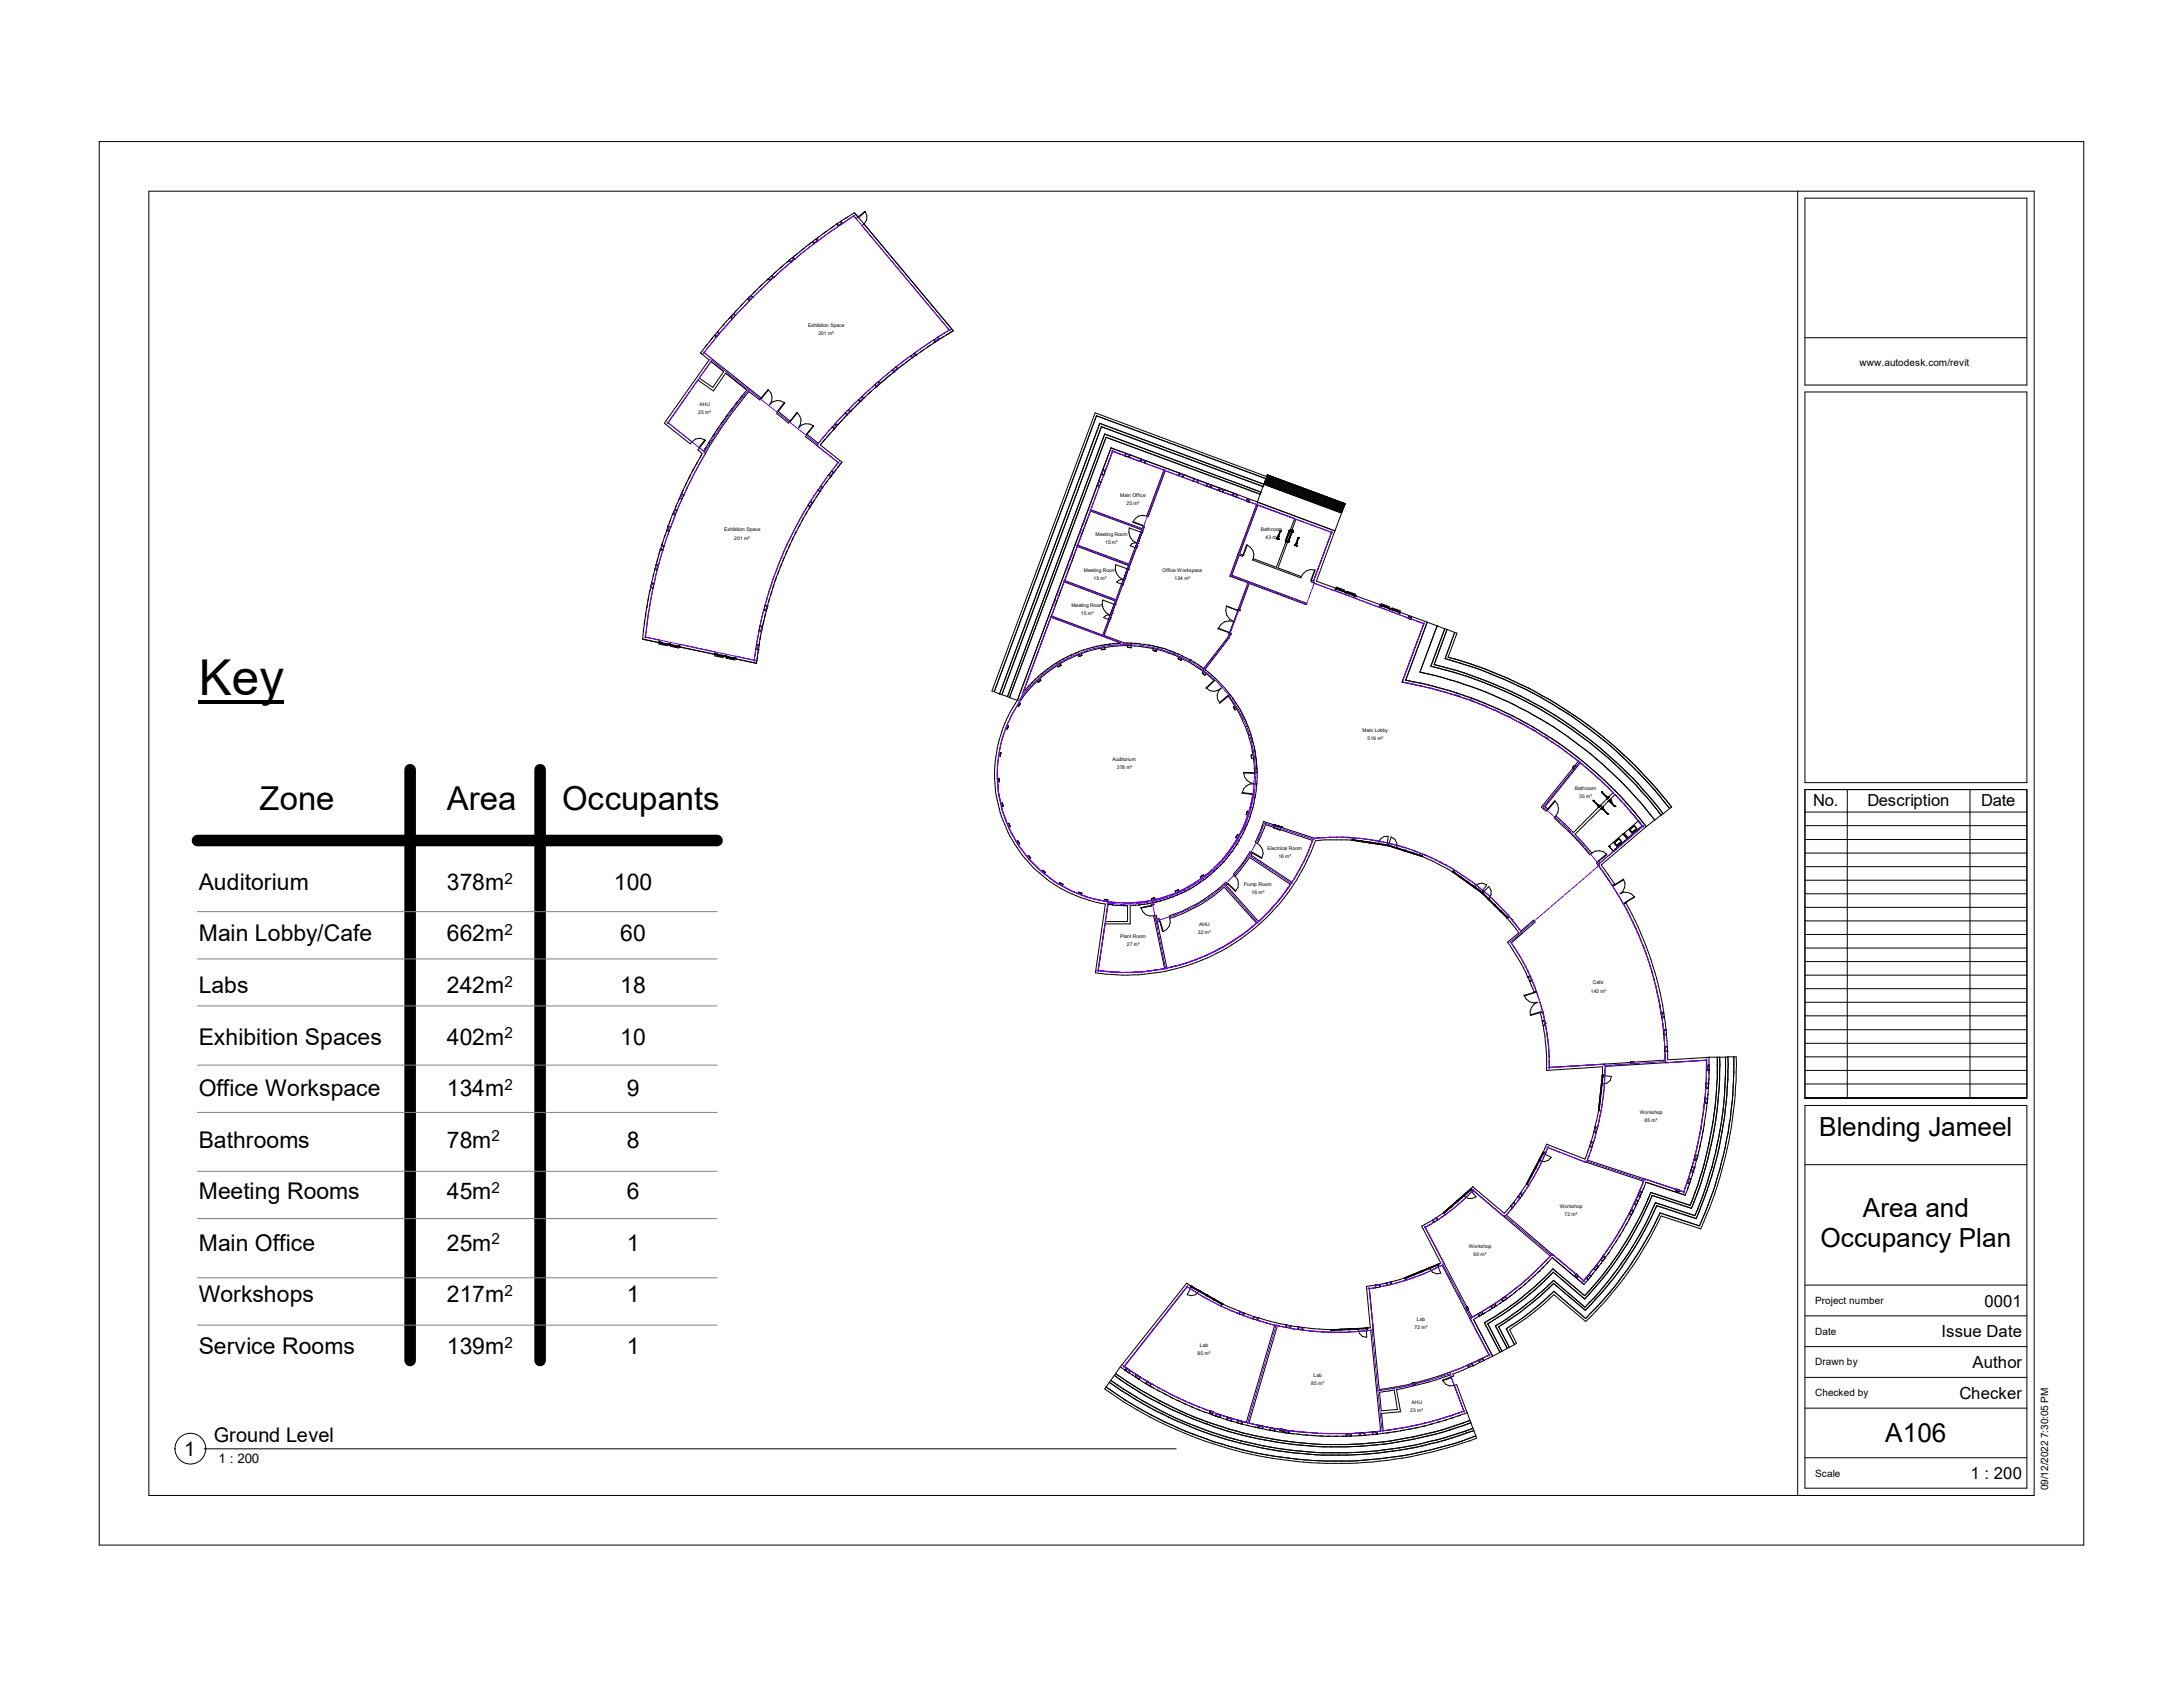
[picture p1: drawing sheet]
<svg xmlns="http://www.w3.org/2000/svg" width="279mm" height="216mm" viewBox="0 0 279 216" stroke-linecap="round" stroke-linejoin="round" font-family="sans-serif">
<defs><g id="words">
<text font-size="6.3" x="25.4" y="88.9">Key</text>
<g font-size="4.2">
<text x="33.2" y="103.7">Zone</text>
<text x="57.2" y="103.7">Area</text>
<text x="72" y="103.7">Occupants</text>
</g>
<g font-size="3.4">
<text x="232.8" y="145.4">Blending Jameel</text>
<text x="238.4" y="155.8">Area and</text>
<text x="233" y="159.6">Occupancy Plan</text>
<text x="241.3" y="184.5">A106</text>
</g>
<g font-size="2.9">
<text x="25.4" y="113.9">Auditorium</text>
<text x="57.2" y="113.9">378m</text>
<text x="78.6" y="113.9">100</text>
<text x="25.4" y="120.5">Main Lobby/Cafe</text>
<text x="57.2" y="120.5">662m</text>
<text x="79.4" y="120.5">60</text>
<text x="25.4" y="127.1">Labs</text>
<text x="57.2" y="127.1">242m</text>
<text x="79.4" y="127.1">18</text>
<text x="25.4" y="133.7">Exhibition Spaces</text>
<text x="57.2" y="133.7">402m</text>
<text x="79.4" y="133.7">10</text>
<text x="25.4" y="140.3">Office Workspace</text>
<text x="57.2" y="140.3">134m</text>
<text x="80.2" y="140.3">9</text>
<text x="25.4" y="146.9">Bathrooms</text>
<text x="57.2" y="146.9">78m</text>
<text x="80.2" y="146.9">8</text>
<text x="25.4" y="153.5">Meeting Rooms</text>
<text x="57.2" y="153.5">45m</text>
<text x="80.2" y="153.5">6</text>
<text x="25.4" y="160.1">Main Office</text>
<text x="57.2" y="160.1">25m</text>
<text x="80.2" y="160.1">1</text>
<text x="25.4" y="166.7">Workshops</text>
<text x="57.2" y="166.7">217m</text>
<text x="80.2" y="166.7">1</text>
<text x="25.4" y="173.3">Service Rooms</text>
<text x="57.2" y="173.3">139m</text>
<text x="80.2" y="173.3">1</text>
</g>
<g font-size="2.6">
<text x="27.3" y="184.5">Ground Level</text>
<text x="23.6" y="186.3">1</text>
</g>
<g font-size="2.1">
<text x="232.1" y="103.2">No.</text>
<text x="239" y="103.2">Description</text>
<text x="253.6" y="103.2">Date</text>
<text x="254" y="167.2">0001</text>
<text x="248.5" y="171.1">Issue Date</text>
<text x="250.8" y="179">Checker</text>
<text x="252.5" y="175">Author</text>
<text x="252.2" y="189.3">1 : 200</text>
</g>
<g font-size="2">
<text x="64.6" y="113.1">2</text>
<text x="64.6" y="119.7">2</text>
<text x="64.6" y="126.3">2</text>
<text x="64.6" y="132.9">2</text>
<text x="64.6" y="139.5">2</text>
<text x="62.9" y="146">2</text>
<text x="62.9" y="152.7">2</text>
<text x="62.9" y="159.3">2</text>
<text x="64.6" y="165.9">2</text>
<text x="64.6" y="172.5">2</text>
</g>
<text font-size="1.7" x="28" y="187.2">1 : 200</text>
<g font-size="1.3">
<text x="238" y="46.8">www.autodesk.com/revit</text>
<text x="232.3" y="166.9">Project number</text>
<text x="232.3" y="170.8">Date</text>
<text x="232.3" y="178.7">Checked by</text>
<text x="232.3" y="174.8">Drawn by</text>
<text x="232.3" y="189">Scale</text>
<text x="262.1" y="190.8" transform="rotate(-90 262.1 190.8)">09/12/2022 7:30:05 PM</text>
</g>
<g font-size=".6">
<text x="103.4" y="41.8">Exhibition Space</text>
<text x="104.7" y="42.9">201 m²</text>
<text x="89.4" y="53">25 m²</text>
<text x="89.5" y="51.9">AHU</text>
<text x="143.4" y="63.5">Main Office</text>
<text x="144.2" y="64.6">25 m²</text>
<text x="92.7" y="68">Exhibition Space</text>
<text x="94" y="69">201 m²</text>
<text x="140.2" y="68.5">Meeting Room</text>
<text x="141.4" y="69.6">15 m²</text>
<text x="161.4" y="67.9">Bathroom</text>
<text x="162" y="69">43 m²</text>
<text x="137.1" y="77.7">Meeting Room</text>
<text x="138.7" y="73.2">Meeting Room</text>
<text x="140" y="74.3">15 m²</text>
<text x="148.8" y="73.2">Office Workspace</text>
<text x="150.3" y="74.3">134 m²</text>
<text x="138.3" y="78.7">15 m²</text>
<text x="174.4" y="93.7">Main Lobby</text>
<text x="175" y="94.7">519 m²</text>
<text x="142.4" y="97.4">Auditorium</text>
<text x="142.9" y="98.5">378 m²</text>
<text x="201.6" y="101.1">Bathroom</text>
<text x="202.1" y="102.2">35 m²</text>
<text x="159.2" y="113.4">Pump Room</text>
<text x="162.2" y="108.8">Electrical Room</text>
<text x="163.6" y="109.9">16 m²</text>
<text x="153.3" y="119.6">32 m²</text>
<text x="153.5" y="118.5">AHU</text>
<text x="160.2" y="114.4">16 m²</text>
<text x="143.4" y="120.1">Plant Room</text>
<text x="144.2" y="121.1">27 m²</text>
<text x="203.9" y="126">Cafe</text>
<text x="203.6" y="127">143 m²</text>
<text x="209.9" y="142.6">Workshop</text>
<text x="210.5" y="143.6">85 m²</text>
<text x="199.6" y="154.6">Workshop</text>
<text x="200.2" y="155.7">72 m²</text>
<text x="188" y="159.7">Workshop</text>
<text x="188.6" y="160.7">60 m²</text>
<text x="153.3" y="173.4">85 m²</text>
<text x="153.6" y="172.4">Lab</text>
<text x="181.1" y="170.1">72 m²</text>
<text x="181.4" y="169.1">Lab</text>
<text x="167.8" y="177.3">85 m²</text>
<text x="168.1" y="176.2">Lab</text>
<text x="180.7" y="179.7">AHU</text>
<text x="180.5" y="180.8">23 m²</text>
</g>
</g></defs>
<path d="M157.4 78.1h1.1v2.9h-1.1zM158.5 78.1h.1z" fill="#000"/>
<g fill="#fcfcfc">
<path d="M164.5 67.9h.5v1.3h-.5z"/>
<path d="M164.9 68.1h.5v1.2h-.5z"/>
</g>
<path d="M163.1 105.7h.1M163.2 105.6h.1M163.2 106h.1M163.5 105.7h.1M163.6 106.1h.1M163.9 105.8h.1" fill="none" stroke="#484848" stroke-width=".13"/>
<g fill="none" stroke="#000" stroke-width=".13">
<path d="M12.7 18.1h254v179.6h-254zM19 24.5h241.3v166.9h-241.3zM94.3 39.7l-.2 .3M95 38.9l-.2 .2M95.7 38.2l-1.8 1.9M95.7 38.2l.2 .3M95.7 38.2h.1M95.7 38.2h.1v.1zM95.8 38.3l.2 .1M95.9 38.5l-1.8 1.8M96.1 37.9l-.3 .3M96.1 37.9l.3 .2-.3-.3-.4 .4"/>
<path d="M96.1 37.8v.1M97.5 36.4l-.3 .3M98.3 35.7l-.2 .2M98.3 35.7l-2.2 2.1v.1M98.3 35.7l.3 .2M98.4 35.6l.2 .2M98.6 35.9l-2.7 2.6M98.6 35.9v-.1h-.1l.1 .1M98.8 35.3l.2 .2M98.8 35.3l-.5 .4M98.8 35.3l.1 .2M98.9 35.5l-.3 .3"/>
<path d="M99 35.5l-.1-.1 .1 .1M99 35.5h.1M99 35.5l-.4 .4M99.3 34.8l-.3 .3M100.1 34.1l-.3 .2M101 33.4l-.3 .2M101 33.3l-2.2 2M101 33.3l.2 .3M101 33.3l.2 .2M101.2 33.5v.1M101.2 33.5h.1M101.2 33.6h.1"/>
<path d="M101.2 33.6l-2.2 1.9M101.5 32.9l.1 .2M101.5 32.9l.2 .3M101.5 32.9l-.5 .4M101.6 33.2h.1M101.6 33.1l-.4 .4M101.6 33.1l.1 .1M101.7 33.2h.1M101.7 33.2l-.5 .4M102 32.5l-.4 .3M102.9 31.8l-.4 .3M103.6 31.2l-.2 .2"/>
<path d="M104 30.9l-2.5 2M104 30.9l.2 .3M104 30.9l.2 .2M104.2 31.2l-2.5 2M104.2 31.1h-.1l.1 .1M104.2 31.1v.1M104.5 30.6l.2 .2M104.5 30.6l-.5 .3M104.5 30.6l.1 .2M104.6 30.9l-.4 .2M104.6 30.8v.1M104.7 30.8l-.5 .4"/>
<path d="M104.7 30.8h-.1v.1M104.8 30.3l-.3 .2M105.5 29.8l-.1 .1M106.7 29l-.4 .2M107.1 28.7l-2.6 1.9M107.1 28.7l.2 .2M107.1 28.7l.2 .1M107.3 28.9h.1zM107.6 28.3l1.7-1.1 1.3 1.5M107.6 28.3l.2 .3M107.6 28.3l-.5 .4M107.6 28.3l.1 .3"/>
<path d="M107.7 28.6l-.3 .2M107.8 28.6l-.1-.1 .1 .1M107.8 28.6l-3.1 2.2M108.4 27.8l-.3 .2M109.8 27.8l-.2 .2-.3-.4-1.5 1M110.6 28.7l-.3 .2 11.2 13.3-1.4 .9M110.6 28.7l11.4 13.6-1.8 1.1M110.7 27.1l.3 .5-.1 .6-.3 .5M110.7 27.1l-.8 .8-.1-.1M110.7 27.1l-.9 .7M230.1 24.5v166.9M231 25.4h28.4v23.9h-28.4z"/>
<path d="M88.6 56.6l-3.1-2.5 3.8-5.5 2 1.4 1.6-2.2 2.7 2.1a58.1 58.1 0 0 0-5.6 7.8l-.5-.4M88.8 59.9l-.2 .5M89.3 59.1l-.2 .4M89.5 57.3l-.2 .3 .6 .4-1.4 2.6-1.3 2.6M89.8 58.2l-.2 .4M90.2 56.3l-.5-.2-.7 .1-.4 .4M90.2 56.3l-.7 1M90.2 56.3h.1l-.8 1M90.4 57.2l-.3 .4M90.5 44.1l-.2 .2M90.8 56.6l-.1 .1M91 46.3l1.6 1.2-1.4 2.1-1.7-1.2z"/>
<path d="M91.2 43.2l-.2 .3M91.4 42.9l-1.7 2.3 1.1 .9-5.8 8.1 3.3 2.6 .3-.2M91.4 42.9l.3 .2M91.4 55.5l-.2 .4M91.5 42.9l.2 .2M91.7 43.1h.1M91.7 43.1l-1.6 2 7.3 5.8M91.8 42.5l.3 .2M91.8 42.5l-.4 .4M91.8 42.5l.2 .2M91.9 42.4v.1M92 54.7l-.3 .4"/>
<path d="M92 42.7l-.3 .4M92 42.7v.1v-.2l.1 .1M92.1 42.7l-.4 .4M92.5 53.8l-.2 .4M92.7 41.4l-.2 .3M93.1 53l-.2 .4M93.4 40.6l-.1 .2M93.5 40.6l.2 .2M93.5 40.6l-1.7 1.9M93.5 40.6h.1M93.5 40.6l.3 .2M93.7 40.8l-1.6 1.9"/>
<path d="M93.7 52.2l-.2 .4M93.9 40.1l.2 .2M93.9 40.1l-.4 .5M93.9 40.2l.2 .1M93.9 40.2v.1M93.9 40.1v.1M93.9 40.2l-.3 .4M94.1 40.3l-.4 .5M94.3 51.4l-.2 .4M95 50.7l-.3 .2M97.4 50.9l-.2 .3-1.4-1.1a52.1 52.1 0 0 0-5.5 7.9l-1.5 2.7-1.3 2.6M98.3 49.9a1.33 1.33 0 0 1 .2 1.9 1.34 1.34 0 0 1 1.9-.3"/>
<path d="M98.3 49.9l-.8 1.1-.1-.1M98.3 49.9l-.9 1M99.6 52.7l-.2 .2 1.5 1.2 .2-.2M99.6 52.7l1.5 1.2M100.4 51.5l-.9 1.1 .1 .1M100.4 51.5l.1 .1-.9 1.1M102.1 52.8a1.39 1.39 0 0 1 .1 1.9M102.1 52.8l-1 1.1M102.1 52.8h-.1l-.9 1.1M103.3 55.6l-.2 .3 4.2 3.3-.9 1.1M104.1 54.5a1.39 1.39 0 0 0-1.9 .2M104.1 54.5l-.8 1.1"/>
<path d="M105 56.9l2.8 2.2-1.1 1.4M105.6 56.2l-.6 .7M106.3 55.4l-.5 .5M106.5 54.7l-1.8 2-1.4-1.1M106.5 54.7l.3 .2M106.6 54.6l.1 .2M106.8 54.9h.1M106.8 54.9l-1.8 2M106.8 54.7v.2zM106.9 54.2l.3 .2M106.9 54.2l-.4 .5M106.9 54.2l.2 .2"/>
<path d="M107.1 54.5l-.5 .7M107.1 54.4l-.3 .4M107.1 54.4v.1v-.1M107.1 54.4h.1M107.2 54.4l-.4 .5M107.7 59.2l-.5 .7M107.8 53.7l-.7 .8M108.4 53h.1M108.4 53.1l-.2-.3-1.3 1.4M108.4 53.1l-1.2 1.3M108.5 53l-.6 .6M108.6 52.4l.2 .3"/>
<path d="M108.6 52.4l.2 .2M108.6 52.4l-.4 .5 .2 .2M108.8 52.6v.1M108.8 52.7l-.3 .3M108.8 52.7h.1M109.1 52.3l-.5 .6M109.9 51.2l-1.3 1.2M109.9 51.2l.2 .2M109.9 51.2l.2 .1M110.1 51.3v.1M110.1 51.4h.1M110.3 50.8l.2 .2"/>
<path d="M110.3 50.8l-.4 .4M110.4 50.9v.1M110.4 51l-.3 .3M110.5 51h-.1M110.5 51l-2.1 2.1M110.7 50.8l-.6 .6M111.5 50.1l-.4 .4M112 49.2l-1.7 1.6M112 49.2l.2 .3M112 49.2l.1 .2M112.1 49.4h.1M112.1 49.4l.1 .1"/>
<path d="M112.2 49.5h.1M112.2 49.5l-1.7 1.5M112.4 48.9l.2 .2M112.4 48.9l-.4 .3M112.4 49.2l-.5 .5M112.4 48.9l.1 .1M112.5 49.1l-.3 .3M112.6 49.1h-.1h.1M112.6 49.1l-.4 .4M113.2 48.6l-.7 .6M114 47.9l-.7 .6M114.2 47.3l-1.8 1.6"/>
<path d="M114.2 47.3l.2 .3M114.2 47.3l.2 .2M114.4 47.5h.1M114.4 47.5v.1M114.4 47.6h.1M114.4 47.6l-1.8 1.5M114.5 47.5h-.1M114.7 46.9l.2 .3M114.7 46.9l-.5 .4M114.8 47.2l-.3 .3M114.8 47.2h.1M114.9 47.2l-.5 .4"/>
<path d="M114.9 47.2l-.7 .6M115.7 46.6l-.7 .5M116.5 46l-.6 .4M116.5 45.6l-1.8 1.3M116.5 45.6l.2 .2M116.5 45.6l.2 .1M116.7 45.8l-1.8 1.4M116.7 45.7l.1 .1M116.7 45.7v.1M117.1 45.2l.1 .3M117.1 45.2l-.6 .4M117.1 45.2v.2"/>
<path d="M117.1 45.5l-.3 .2M117.2 45.5l-.1-.1 .1 .1M117.2 45.5h.1M117.2 45.5l-.5 .3M117.4 45.3l-.7 .5M118.2 44.7l-.4 .4M119.1 44.2l-.5 .3M119.5 43.5l-2.4 1.7M119.5 43.5l.2 .3M119.5 43.5l.2 .1M119.7 43.8l-2.5 1.7M119.7 43.6v.1"/>
<path d="M119.7 43.7v.1M120.1 43.1l.1 .3M120.1 43.1l-.6 .4M120.1 43.1v.3M120.1 43.4l-.3 .2M120.1 43.5l-.6 .4M120.2 43.4l-.5 .4M120.8 43.1l-.6 .3h-.1h.1M142.2 57.3l1.9 .7M142.2 57.3l-1.1 2.8M142.2 57.3l16.2 6M142.2 57.3l-12 32.3"/>
<path d="M144 58.3l.5 .2M144.1 58l-.1 .3M144.1 58l.6 .2M144.1 58v.1M144.1 58.1l-.1 .2M144.1 58.1l.4 .2M144.5 58.5l1.5 .6M144.6 58.3l-.1 .2M144.6 58.3h.1M144.7 58.2l1.3 .6M144.7 58.2l-.2 .3M144.7 58.2l-.1 .1"/>
<path d="M145.8 59l-3.4-1.3-1.1 3M146 59.1l.5 .2M146 58.8v.3M146 58.8l.6 .2M146 58.8l.1 .1v-.1M146.1 58.8l-.1 .3M146.1 58.8l.4 .2M146.5 59.3l2.5 .9-2.2 5.8M146.6 59l-.1 .3M146.6 59h-.1l.1 .1v-.1M146.6 59l4.4 1.5M231 50.2h28.4v50h-28.4z"/>
<path d="M231 43.2h28.4M82.5 79.4v.4M82.7 78.4l-.1 .4M82.8 77.4v.5M83 76.5l-.1 .4M83.2 75.5l-.1 .4M83.3 75.2h.1M83.3 75.2l-.6 2.8-.4 3.8M83.3 75.2l.3 .1M83.4 75.2l.2 .1M83.4 75.1l-.1 .1M83.4 75.1v.1"/>
<path d="M83.4 74.6l.3 .1M83.4 74.6l-.1 .6M83.4 74.6v.1h.1l-.1-.1M83.4 74.7v.4M83.5 74.7h.2M83.6 75.3l-.7 3.5-.3 2.7 1.8 .4-.1 .4-2-.5M83.7 73.4l-.1 .3M83.7 74.7l-.1 .6M83.8 72.9l-.4 1.7M83.8 72.9h.3M83.9 72.6v.1M83.9 72.8l-.1 .1"/>
<path d="M83.9 72.8l.2 .1M84 72.3h.3M84 72.3l-.2 .6M84 72.3l-.1 .5M84 72.3h.1h-.1M84 72.3h.1M84.1 72.9l-.4 1.8M84.2 71.5l-.1 .5M84.3 72.3l-.2 .6M84.5 70.5l-.2 .5M84.5 70.4l-.5 1.9M84.5 70.4h.3"/>
<path d="M84.6 70.3l.2 .1M84.6 70.3l-.1 .1M84.6 70.3v.1l-.1-.1M84.7 69.8h.3M84.7 69.8l-.2 .6M84.7 69.8l.1 .1v-.1h-.1M84.8 69.8l-.2 .5M84.8 69.8h.2M84.8 70.4l-.5 1.9M84.8 69.3l-.1 .4M85 69.8l-.2 .6M85.2 68.4l-.2 .3"/>
<path d="M85.3 67.9l-.6 1.9M85.3 67.9l.3 .1M85.3 67.9h.1M85.4 67.7h.1M85.4 67.9l.2 .1M85.4 67.8l-.1 .1M85.4 67.8v.1h-.1M85.5 67.3l.4 .1M85.5 67.3l-.2 .6M85.5 67.3l.1 .1M85.6 67.4h-.1h.1M85.6 67.4l-.2 .4"/>
<path d="M85.6 67.4h.3M85.6 68l-.6 1.8M85.8 66.7l-.1 .3M85.9 67.4l-.3 .6M86.1 65.7l-.6 1.6M86.1 65.7l.3 .2M86.1 65.8v.1M86.1 65.7h.1M86.2 65.7l.2 .2M86.2 65.7h-.1M86.2 65.7v.1l-.1-.1M86.4 65.2l.3 .1"/>
<path d="M86.4 65.2l-.3 .5M86.4 65.3l-.2 .4M86.4 65.2v.1M86.4 65.9l-.5 1.5M86.4 65.3h.3M86.6 64.7l-.2 .3M86.7 65.3l-.3 .6M87 63.8l-.2 .3M87 63.8l-.6 1.4M87 63.8l.3 .1M87 63.7v.1M87 63.7l.1 .1"/>
<path d="M87.1 63.8l.2 .1M87.2 63.2h.1M87.2 63.2l.1 .1-.1-.1M87.2 63.2l.3 .1M87.2 63.2l-.2 .6M87.2 63.3l-.1 .4M87.3 63.9l-.6 1.4M87.3 63.3h.2M87.5 62.7l-.2 .4M87.5 63.3l-.2 .6M87.9 61.8l-.2 .3M97.7 78.1l-.4 2"/>
<path d="M97.7 78.1h.4M97.7 78.1h.3M97.9 77.5l-.2 .6M97.9 77.5l.3 .1M97.9 77.5l.2 .1M98 78.5l-.2 .7M98 78.1l.1-.1-.1 .1M98 78.1h.1M98.1 78.1l-.5 2.1M98.1 77.6h.1M98.1 77.6l-.1 .4M98.2 77.6h.1"/>
<path d="M98.2 77.6l-.1 .5M98.2 77.6h-.1M98.3 77.5l-.3 .8M98.5 76.6l-.2 .5M98.8 75.7l-.2 .5M99.1 74.8l-.2 .5M99.4 74l-.2 .4M99.7 73.1l-.2 .4M100 72.2l-.2 .4M100.4 71.3l-.2 .5M100.8 70.5l-.3 .4M101.1 69.6l-.2 .5"/>
<path d="M101.6 68.8l-.3 .4M101.9 67.9l-.2 .5M102.4 67.1l-.2 .5M102.8 66.3l-.2 .4M103.3 65.5l-.2 .4M103.4 64.7a46.3 46.3 0 0 0-5.5 12.8M103.4 64.7l.3 .2M103.4 64.7l.2 .1M103.6 64.7l.1 .2zM103.7 64.9a49.4 49.4 0 0 0-5.5 12.7M103.7 64.2l.3 .1M103.7 64.2l-.3 .5"/>
<path d="M103.7 64.2l.2 .1M103.9 64.6l-.4 .5M103.9 64.4l-.2 .4M104 64.3l-.1 .1M104 64.3l-.3 .6M104.3 64l-.4 .5M104.7 62.7l-1 1.5M104.7 62.7l.2 .2M104.7 62.7l.2 .1M104.8 63.1l-.4 .6M104.9 62.8v.1M104.9 62.9h.1"/>
<path d="M104.9 62.9l-.9 1.4M105 62.2l.3 .2M105 62.2l-.3 .5M105 62.2l.2 .2M105.2 62.4l-.3 .4M105.2 62.4v.1v-.1h.1M105.4 62.3l-.5 .6M105.9 61.6l-.3 .3M106 60.8l-1 1.4M106 60.8l.3 .2M106 60.8l.3 .1M106.3 61h.1"/>
<path d="M106.3 60.9v.1M106.3 61l-1 1.4M106.4 60.3l.3 .2M106.4 60.3l-.4 .5M106.4 60.3l.2 .2M106.6 60.7l-.4 .5M106.6 60.5l-.3 .4M106.6 60.5h.1M106.7 60.5h.1M106.7 60.5l-.4 .5M107 60.1l-.4 .5M134.5 79l8.9 3.3a16.9 16.9 0 0 0-12.5 6.3z"/>
<path d="M140.4 62.1l.3 .1M140.4 62.1l-10.2 27.5M140.5 62.1h-.1M140.5 62.1l.2 .1M140.6 61.6l.3 .1M140.6 61.6l-.2 .5M140.6 61.7l-.1 .4M140.6 61.6v.1M140.6 61.6h.1M140.7 62.2l-1.1 3 6.6 2.4 .1-.3M140.7 61.6l.2 .1M140.7 61.6l-.1 .1"/>
<path d="M140.9 60.7l.4 .1M140.9 60.7l-.3 .9M140.9 61.7l-.2 .5M140.9 60.7h.2M141 60.6l.1 .1M141 60.6v.1M141.1 60.7l.2 .1M141.1 60.2h.1M141.1 60.1l.4 .1M141.1 60.1l-.2 .6M141.2 60.2l-.2 .4M141.2 60.2h-.1h.1"/>
<path d="M141.2 60.2h.3M141.3 60.8l-.4 .9M141.5 60.2l-.2 .6M141.9 79.4h.1l-.7 1.9 2.6 1a16.6 16.6 0 0 1 10.2 3.3l3-4 .3-.5M141.9 79.4l.1 .1zM141.9 79.3h.1M142 79h.1M142 79.3h.1M142 79l-.1 .3M142.1 79h.1M142.1 78.8h.1M142.1 79.1h.1"/>
<path d="M142.1 78.7h.1M142.1 78.7h-.3l-.6 .3 .7 .3M142.1 79.1l-.1 .2M142.1 78.7l.1 .1M142.1 78.7v.1M142.1 79v.1M142.1 78.8l-.1 .2M142.2 78.8h.1M142.2 78.5h.1M142.2 78.8l-.1 .2M142.2 78.5l-.1 .2M142.3 78.5h.1"/>
<path d="M142.3 78.5l-.1 .3M142.6 77.3h.1M142.6 77.3l-.4 1.2M142.6 77.3l-1.5-.5a1.58 1.58 0 0 0 1 1.9M142.6 77.3l.1 .1M142.7 77.2l.1 .1zM142.7 77.4h.1M142.7 77.4l-.4 1.1M143.6 74.8v.1zM143.6 74.8h.1M143.6 74.9h.1M143.7 74.5h.1"/>
<path d="M143.7 74.8h.1M143.7 74.5l-.1 .3M143.8 74.2l-.1 .3M143.8 74.2h.1M143.8 74.5h.1M143.8 74.2h-.3l-.4 .1-.2 .2 .7 .3M143.8 74.5l-.1 .3M143.9 74.2h.1M143.9 73.9h.1M143.9 74.2l-.1 .3M143.9 73.9v.1M143.9 73.9l-.1 .3"/>
<path d="M144 74h.1M144 74l-.1 .2M144.3 72.8h.1M144.3 72.8l-1.5-.5a1.66 1.66 0 0 0 1 1.9M144.3 72.8l-.4 1.1M144.3 72.8l.1 .1M144.4 72.7v.1zM144.4 72.9h.1M144.4 72.9l-.4 1.1M145 66.8l1.3 .5M145.3 70.2h.1M145.3 70.2h.1z"/>
<path d="M145.3 70.1h.1M145.4 69.8h.1M145.4 70.1h.1M145.4 69.8l-.1 .3M145.5 69.6h.1M145.5 69.6l-.1 .2M145.5 69.8h.1M145.5 69.5h-.3l-.3 .1-.2 .2 .6 .3M145.5 69.8l-.1 .3M145.5 69.5v.1M145.5 69.5l.1 .1M145.6 69.6h.1"/>
<path d="M145.6 69.3h.1M145.6 69.6l-.1 .2M145.6 69.3l-.1 .3M145.7 69.3h.1M145.7 69.3l-.1 .3M145.8 69.3h-.1M146 68.1h.1M146 68.1l-1.5-.5a1.6 1.6 0 0 0 1 1.9M146 68.1l.1 .1M146 68.1l-.4 1.2M146.1 68h.1M146.1 68l.1 .1"/>
<path d="M146.1 68.2h.1M146.1 68.2l-.3 1.1M146.2 68.1h.1M146.3 67.3l.2 .1-.3 .7-.2-.1 .1-.2-6.5-2.4-1.7 4.4 6.6 2.4 .7-2.1 .2 .1-.9 2.6-.2-.1 .1-.3-6.5-2.5-1.6 4.4 6.5 2.5 .7-2 .2 .1-.9 2.4h-.2l.1-.4-6.5-2.4-1.6 4.3 6.5 2.5 .8-1.9M146.8 66a1.33 1.33 0 0 0-1.8 .8M150.8 60.9l-1.7-.7-2.1 5.9-.2-.1M150.8 60.9l.6 .2M151 60.5l-.2 .4M151 60.5l2.4 1M151 60.7l-.2 .2M151 60.6v.1M151 60.5v.2"/>
<path d="M151 60.7h.1M151 60.7l.4 .1M151.4 61.1l1.3 .5M151.5 60.8l-.1 .3M151.5 60.8h-.1h.1M151.5 60.7h.1M151.5 60.7l-.1 .4M151.5 60.7v.1M152.7 61.6l.5 .2M152.8 61.3h.1M152.8 61.3l-.1 .3M152.8 61.3l.1 .1-.1-.1"/>
<path d="M152.9 61.3l.3 .2M153.2 61.8l1.2 .4M153.3 61.5l-.1 .3M153.3 61.5h-.1l.1 .1 .1-.1M153.4 61.5l1.1 .4M153.4 61.5l-.2 .3M154.1 62.1l4.2 1.5M154.4 62.2l.6 .2M154.5 61.9l.6 .2M154.5 61.9l-.1 .3M154.5 62l-.1 .2M154.5 61.9h.1l-.1 .1"/>
<path d="M154.5 61.9v.1M154.6 62l.4 .1M155 62.4l1 .4M155 62.1v.1l.1-.1M155 62.1h.1M155 62.1v.3M155.1 62.1l1 .3M155.1 62.1l-.1 .3M156 62.8l.5 .2M156.1 62.4l-.1 .4M156.1 62.4l.6 .3M156.1 62.6l-.1 .2"/>
<path d="M156.1 62.5h.1l-.1 .1M156.1 62.4v.2M156.2 62.6l.3 .1M156.5 63l1.2 .4M156.6 62.7l-.1 .3M156.6 62.7h.1M156.6 62.7h-.1h.1M156.7 62.7l1.1 .4M156.7 62.7l-.2 .3M157 77.6l1.4 .5zM157 77.6a1.53 1.53 0 0 0 .9 1.9M157.7 63.4l.5 .2"/>
<path d="M157.8 63.1l.1 .1M157.8 63.1l-.1 .3M157.8 63.1l.6 .2M157.8 63.2l-.1 .2M157.8 63.1v.1h.1M157.9 63.2l.3 .1M157.9 79.5a1.53 1.53 0 0 0-2 1M157.9 79.5v.1M157.9 79.6l-.5 1.4M158.2 63.6l1.3 .5M158.3 63.4l-.1 .2M158.3 63.3v.1"/>
<path d="M158.4 63.3l12.5 4.6M158.4 63.3l-.2 .3M158.4 63.3l-.1 .1M158.5 78.1h.1M158.5 78l.1 .1M158.5 78l-.1 .1zM158.5 78.1l-1.1 2.9M158.5 78v.1M158.5 78.1l-.6 1.5M158.6 78.1h.1M158.7 78.1h.1M158.7 78.1h-.1"/>
<path d="M159.1 71l-.4-.1 2.3-6.3 4.7 1.8-2.3 6.2-3-1.1M159.1 71l-.1 .2-.4-.2-1 2.6 9.7 3.6-.1 .2-7.3-2.7-1.3 3.4M159.6 64.2l.2 .1M159.6 63.9l.3 .2v.2l-.4-.2zM159.6 69.8a1.4 1.4 0 0 1 .8 1.7M159.6 69.8l-.4 1.2h-.1M159.6 69.8v-.1l-.5 1.3M159.9 64.2l.9 .4-3.4 9.1 2.3 .9-1.2 3.4M160.4 71.5l-.1 .2 6.2 2.3v-.2M161.8 62l-.9 2.3 10 3.6M161.8 62l9.9 3.7M161.8 62l-.1 .3-20.7-7.7-12.8 34.3"/>
<path d="M161.8 62l-21-7.8-12.9 34.6M161.8 61.8v.2M161.8 61.8l9.9 3.7M161.8 61.8h.1M161.8 61.8l10 3.6M161.9 61.6l-.1 .2M161.9 61.6l9.9 3.7M161.9 61.6h.1M161.9 61.6l10 3.6M162 61.4l-.1 .2M162 61.4l9.9 3.7M162 61.3v.1"/>
<path d="M162 61.3l10 3.7M162.1 61.2l-.1 .1M162.1 61.2l9.9 3.7M162.1 61.1v.1M162.1 61.1l9.9 3.7M162.1 61v.1M162.2 60.9l-.2 .4-21.7-8.1-13 35.3M162.2 60.9h.1M162.2 60.9l9.9 3.7M162.2 60.8v.1M162.2 60.8h.1M162.2 60.8l10 3.7"/>
<path d="M163.4 68.9h.1M163.4 68.9l.2 .1M163.4 68.8h.1M163.4 68.8l.1 .1M163.4 68.8v.1M163.4 68.9h.2M163.5 68.9h.1M163.5 69h.1M163.5 68.9v.1M163.6 69h.1M163.6 68.6h.1M163.6 68.7h.1"/>
<path d="M163.6 68.9h.1M163.6 68.9v.1M163.8 67.9h.1M163.8 68h.1M163.8 68l-.3 .9M163.8 67.9v.1M163.8 68l-.4 .9M163.9 67.9h.1M163.9 68h.1M163.9 68l-.4 .9M163.9 67.9v.1M163.9 68l-.4 1"/>
<path d="M164.5 69.2h.1M164.5 69.3h.1M164.6 69.2h.1M164.6 69.4h.1M164.6 69.3h.1M164.6 69.2v.1M164.8 69.4h.1M164.8 69.3h.1M164.8 69.3v.1M164.9 69.3h.1M164.9 69.4h.1M165 67.9h.1"/>
<path d="M165 67.9l-.5 1.3M165 67.9l.1 .1M165 67.9l-.5 1.3v.1M165.1 68h.1M165.1 68l-.5 1.2M165.1 67.9h.1M165.1 67.9l-.5 1.4M165.1 67.8h.1M165.1 67.8l-.5 1.6M165.1 67.9h-.1M165.3 68h.1M165.3 67.9h.1"/>
<path d="M165.3 67.9l-.5 1.5M165.3 67.9v.1M165.4 68.1h.1M165.4 67.9h.1M165.4 68h.1M165.4 67.9v.1l-.5 1.3-.1 .1M165.4 68.1l-.5 1.2M165.4 67.9v.1M165.4 68l-.6 1.3M165.7 69.8h.1M165.7 69.8h.2M165.7 69.7h.1"/>
<path d="M165.7 69.7l.1 .1M165.7 69.7v.1M165.8 69.8h.1M165.9 69.8h.1M165.9 69.5h.1M166.1 68.8l-.3 1M166.2 68.8h.1M166.2 68.8h-.1M166.2 68.9l-.3 .9M166.2 68.8v.1M166.5 73.8l-2.9-1.1 2.3-6.2 4.5 1.6-2.3 6.3-.2-.1M167.9 74.3l-.1 .2 .4 .1"/>
<path d="M168.1 74.5l.1 .1M168.3 72.9a1.45 1.45 0 0 0-1.8 .9M168.3 72.9l-.5 1.4h.1M168.3 72.9l-.4 1.4M170.9 67.9l-2.4 6.5 2.4 .9-.1 .3-2.6-1M170.9 75.6l2.5 .9M171 75.4h.1M171 75.3h.1M171 75.3l-.1 .1h.1M171 75.3v.1M171.1 75.4h.1M171.1 75.1l1 .4-.1 .2-1-.4z"/>
<path d="M171.1 75.4l1 .4M171.1 75.4l1 .3M171.2 75.4l1 .3zM171.4 75.4h.1M171.4 75.4l.5 .2M171.7 65.7l-.8 2.2M171.7 65.5v.2M171.8 65.4l-.1 .1M171.8 65.3v.1M171.9 75.6h.1M171.9 65.2l-.1 .1M171.9 65.1v.1"/>
<path d="M172 65l-.1 .1M172 64.9v.1M172 64.8v.1M172.1 75.8h.1M172.1 75.7h.1M172.1 75.7l.1 .1M172.1 64.6v.1M172.1 75.7v.1M172.1 64.7l-31.9-11.9-13.2 35.6 .3 .1M172.1 64.7l-.1 .1M172.1 64.6h.1M172.2 75.8h.1"/>
<path d="M172.2 64.5h-.1M172.2 64.5l-.1 .1M172.2 75.9h.1M172.2 75.8v.1M172.3 75.8l1 .3zM172.3 75.9l1 .3M172.3 75.8h.1M172.3 75.9h.1M172.3 75.8l1 .4M172.3 75.8v.1M172.5 75.7l1 .3-.1 .2-1-.4zM172.6 75.9l.5 .1z"/>
<path d="M173.1 76h.1M173.3 76.2h.1M173.3 76.2h.1h-.1M173.4 76.2h.1M173.4 76.3h.1M173.4 76.2v.1M173.5 76.2l3.2 1.2-.2 .3-3.1-1.2M173.5 76.2l-.1 .3M173.5 76.2v.1h-.1M176.5 77.7l2.6 1M176.7 77.5h.1M176.7 77.4h.1"/>
<path d="M176.7 77.5v.1M176.7 77.4v.1M176.7 77.4l-.1 .1h.1M176.7 77.6h.1M176.8 77.3l1 .3-.1 .2-1-.4zM176.8 77.6h.1M176.8 77.5h.1M176.8 77.5v.1M176.8 77.6l1 .3M176.8 77.5l1 .4M176.9 77.5l1 .4zM177.1 77.5h.1"/>
<path d="M177.1 77.5l.5 .2M177.1 77.5v.1l.5 .2M177.6 77.8h.1M177.6 77.7h.1M177.6 77.7v.1M177.8 77.9h.1M177.9 77.9h.1M177.9 77.9l.1 .1M177.9 77.9h.2M178 78h.1M178 78l1 .4M178 77.9l1 .3z"/>
<path d="M178.1 77.9h.1M178.1 77.9l-.1 .1M178.1 77.9l.9 .4M178.2 77.8l1 .3v.2l-1.1-.4zM178.3 78h.1M178.3 78l.5 .1zM179 78.4h.1M179 78.3h.1v.1M179 78.3v.1M179 78.3h.1M179.1 78.4h.1M179.2 78.4h.1"/>
<path d="M179.2 78.4h-.1M179.2 78.4l3.5 1.2M179.2 78.4l-.1 .3 1.1 .4M180.3 79.2h.2M180.3 78.9l.3 .1v.2l-.4-.1zM180.6 79.2l1.6 .6M182.2 79.8l-2.7 7.5M182.7 79.6l-2.8 7.4 .9 .2M182.7 79.6l1.2 .5M82.3 81.8l14.5 3.1M82.4 80.5l-.1 .3M84.4 82.2h.1"/>
<path d="M84.4 82.2l.1 .1M84.4 82.2v.1M84.4 82.3l1 .2v.1l-1.1-.2zM84.4 82.2h-.1l.1 .1M84.5 82.3h.1M84.5 82.2h.1M84.5 82.3l1 .2M84.5 82.2h-.1M84.5 82.2l1.1 .2M84.5 82.2v.1M84.6 82.3l1 .2zM84.8 82.4h.1"/>
<path d="M84.8 82.4l.5 .1-.5-.1M84.8 82.3v.1M85.5 82.5h.1M85.5 82.4h.1M85.5 82.4v.1M85.6 82.5h.1M85.6 82.4h.1M85.6 82.5h.2M85.6 82.4v.1M85.7 82.5h.1M85.7 82.4h.1M85.7 82.5h-.1"/>
<path d="M85.7 82.4v.1M85.7 82.4l.1 .1M85.7 82.5l1 .2zM85.8 82.5h.1M85.8 82.5l1 .3M85.8 82.5l1 .2M85.9 82.5l1 .3v.1l-1.1-.2zM86 82.6h.1M86 82.6l.5 .1M86 82.6l.5 .2v-.1M86.5 82.7h.1M86.8 82.7h.1"/>
<path d="M86.8 82.7v.1M86.8 82.8h.1M86.9 82.7h.1M86.9 82.8h.1M86.9 82.7l-.1 .1M86.9 82.8v-.1l.1 .1M87 82.8v-.3l4.5 .9v.3M87 82.8l4.5 .9M91.5 83.7h.1M91.5 83.8l1.1 .2-.1 .2-1-.3zM91.6 83.7h.1M91.6 83.7v.1"/>
<path d="M91.6 83.7h-.1M91.6 83.8h.1M91.7 83.7h.1M91.7 83.8h.1M91.7 83.8l1.1 .2-1.1-.2M91.7 83.7l1 .2M91.7 83.7v.1M91.9 83.9h.1M91.9 83.9l.6 .1-.6-.1M92.7 84h.1M92.7 83.9h.1M92.7 83.9l.3 .1"/>
<path d="M92.7 83.9v.1M92.8 84h.1M92.8 83.9h.1M92.8 83.9v.1M92.9 84l1 .2zM92.9 84h.1M92.9 84l1 .2M93 84h.1M93 84l.9 .2M93 84h-.1M93 84.1l1.1 .2-.1 .2-1-.3zM93.2 84.1h.1"/>
<path d="M93.2 84.1l.5 .2v-.1M93.2 84.1l.5 .1M93.7 84.2h.1M93.9 84.2h.1M94 84.2h.1M94.1 84.2h.1M94.1 84.3h.1M94.1 84.2v.1M96.7 83.1l-.2 1.4-2.3-.5-.1 .3 2.7 .6M96.7 83.1h.4M96.7 83.1h.3M96.8 82.5l.3 .1"/>
<path d="M96.8 82.5l-.1 .6M96.8 82.5l.2 .1M96.9 84l-.1 .9M97 83.1h.1M97.1 83.1h.1M97.1 83.1l-.1 .6M97.1 82.6l-.1 .5M97.2 80.7l-.4 1.8M97.2 80.7l.3 .1M97.2 80.7h.2M97.2 82.3l-.1 .7M97.3 80.1l.3 .1"/>
<path d="M97.3 80.1l-.1 .6M97.3 80.1l.2 .1M97.4 81.4l-.1 .5M97.4 80.7v-.1l.1 .1M97.4 80.7l.1 .1M97.5 80.8l-.7 4.1M97.5 80.3l-.1 .4M97.6 80.2l-.1 .6M97.6 80.2l-.1 .8M97.6 80.2l-.1 .1M97.6 80.2h-.1v.1M97.6 80.2h.1"/>
<path d="M127.3 88.5l.6 .3M127.6 99.6h.2M127.8 99.6l.1 .4M127.8 99.7l.1 .3M127.8 99.6l.1 .5h-.2M127.9 96.3h.2l-.1 .5-.2-.1M127.9 88.8l.3 .1M128.1 96.4l-.1 .3M128.2 88.9l.7 .3M128.7 93.2l.2 .1M128.9 92.8l.2 .1-.2 .4M128.9 89.2l12.5-33.7 20 7.5-.1 .2-19.7-7.2-12.4 33.3"/>
<path d="M128.9 89.2l.3 .1M129.1 92.9l-.2 .4M129.1 93l-.2 .3M129.2 89.3l1 .3M130.2 89.6a16.9 16.9 0 0 0-1.2 17 17.1 17.1 0 0 0 12.5 9.1l-1.3 8.8a25.7 25.7 0 0 0 28.2-16.9 21.6 21.6 0 0 1 4.7-.1M130.4 90h.2l-.3 .4-.1-.1M131.4 88.1l-.1 .1M131.7 87.8h.1M132.2 87.2l-.2 .2M133 86.5l-.2 .2M133.1 86.9l.1 .1-.3 .3-.1-.1M133.2 87.1l-.3 .2"/>
<path d="M133.4 86.1l-.2 .2M133.9 85.8l-.3 .1M134.3 85.5l-.2 .1M134.7 85.1l-.2 .2M135.2 84.8l-.2 .2M135.7 84.5l-.2 .2M135.7 84.9l.1 .2-.4 .2-.1-.1M135.8 85.2l-.3 .1M136.2 84.3l-.3 .1M136.7 84l-.3 .2M137.2 83.8l-.3 .1M137.7 83.6l-.2 .1"/>
<path d="M138.1 83.4h-.1M138.4 83.7l.1 .2-.5 .1v-.2M138.4 83.9l-.3 .1M138.7 83.2h-.1M139.4 83h-.2M140 82.8l-.3 .1M140.5 82.7h-.2M141.1 82.6h-.3M141.4 82.5h.2M141.4 83.1h-.3M141.4 82.8v.3h-.4l-.1-.2M142.2 82.4l-.3 .1"/>
<path d="M142.5 82.4h.2M143 82.3h.3M144.3 82.6v.2l.5 .1v-.3M144.4 82.8l.3 .1M144.7 82.3h.2M145.8 82.4h.1M146.5 82.5h.1M147 82.5l.2 .1M147.6 82.7h.2M147.6 83v.2l.4 .2 .1-.3M147.6 83.3h.4M148.1 82.8h.1"/>
<path d="M148.6 82.9l.2 .1M149.1 83.1h.3M149.6 83.3h.3M150.2 83.4l.2 .1M150.7 83.7h.2M150.8 84.3l.3 .2M150.9 84.1l-.1 .2 .4 .2 .1-.2M151.2 83.9h.1M152.4 84.5h.1M152.8 84.8h.2M153.3 85l.2 .1M153.7 85.3l.2 .2"/>
<path d="M153.9 86.2l.3 .2M154 85.9l-.1 .2 .3 .3 .1-.2M154.2 85.7l1.4 1.1M154.2 85.7l.1 .1M154.6 86l.2 .1M155.1 86.4l.1 .1M155.4 87.1a16.5 16.5 0 0 0-25.3 3.3 16.5 16.5 0 0 0 8.2 24.1 16.5 16.5 0 0 0 22.1-12.8M155.4 87.1l-1 1M155.4 87.1l-1.1 1h.1M155.5 86.7v.1M155.6 86.8l-.2 .3M155.6 86.8l1.5 1.7 1.3 1.8"/>
<path d="M155.9 80.4l1.5 .6-1.5-.5zM156.3 88.1a1.29 1.29 0 0 0-.2 1.8M156.3 88.1a1.33 1.33 0 0 1-1.9 0M157.2 89.1a15.9 15.9 0 0 1 3.3 9.2l.1 .6M157.2 89.1l.2-.2 .2 .3M157.2 89.1l-.1-.1-1 .9M157.2 89.1l-1.1 .9v-.1M157.3 81.1h.1M157.4 81h.1M157.4 81.1l.1 .1-.2 .5-3.1 4M157.4 81v.1M157.4 81l-.1 .1"/>
<path d="M157.4 81l.1 .1M157.4 81h-.1v.1M157.4 81l.1 .1v.1v-.1M157.5 81.1h.1M157.8 89.4l.1 .2M157.9 90.5l.2 .3M158 90.3l-.1 .2 .2 .3 .2-.1M158.1 89.8l.1 .3M158.4 90.3l1.3 2.5M158.4 90.3l.1 .3M158.7 90.8l.1 .3M159 91.3l.1 .3"/>
<path d="M159.2 98.9a1.46 1.46 0 0 0 1.3 1.4M159.2 91.8l.1 .3M159.5 92.3l.1 .3M159.7 92.8l.2 .5M159.7 92.8l.1 .3M159.9 93.3l.3 1.1M159.9 93.3l.1 .3M160.1 93.9v.3M160.1 96.7l.1 .3M160.2 94.4a15.1 15.1 0 0 1 .7 4.5M160.2 94.4l.1 .3M160.4 96.6h-.3l.1 .5 .2-.1"/>
<path d="M160.4 95v.3M160.6 98.9h.3M160.6 98.9v.1l-1.4-.1M160.6 98.9l-1.4-.1v.1M160.9 98.9v1.5l-.4-.1M179.5 87.3l3.7 .8M180.8 87.2l2 .4 2.7 .8M180.8 87.2l1 .2M181.7 87.8l.6 .1M182.7 88l.5 .1M182.7 87.6a48.3 48.3 0 0 1 7.3 2.4M183.2 88.1l1.9 .5"/>
<path d="M183.6 88.2l.5 .1M183.9 80.1l-2.2 5.9a51.1 51.1 0 0 1 23.4 11.8 58.5 58.5 0 0 1 6.7 7.1M183.9 80.1l1 .4M184.6 88.5l.5 .1M184.9 80.5l.3 .1M184.9 80.5l-1.8 4.8a52 52 0 0 1 29.5 19M185.1 88.6l.9 .3M185.2 80.6l-1.6 4.4a52.3 52.3 0 0 1 29.3 19.1M185.2 80.6l1 .3M186 88.9l.9 .3M186.2 80.9l.3 .1-1.2 3.1a53.8 53.8 0 0 1 28.7 19.2l-.3 .2M186.2 80.9l-1.2 3.4a54.3 54.3 0 0 1 28.7 19.2"/>
<path d="M186.4 88.7l.9 .3M186.4 89l.5 .2M186.9 89.2l2.7 1 1.8 .7M187.4 89.3l.4 .2M187.4 89a49 49 0 0 1 23.3 16.8M189.1 90l.6 .2M190.1 90.4l.4 .2M191 90.8l.4 .1M191.4 90.9a47.8 47.8 0 0 1 9.9 5.9M191.8 90.8l.9 .4M191.8 91.1l.5 .3M192.7 91.6l.5 .2"/>
<path d="M193.5 91.6l.9 .4M193.5 92l.5 .2M194.4 92.4l.5 .3M195.3 92.9l.4 .2M196.1 93l1.6 1M196.1 93.4l.5 .2M196.9 93.9l.5 .2M197.7 94.4l.5 .3M198.5 94.9l.5 .3M198.7 94.6l2.4 1.7M199.3 95.4l.5 .3M200.2 96l.3 .3"/>
<path d="M200.9 96.6l1.1 .8M201.3 98.3l-4 5 .6 .5 .2-.3M201.5 98l-.2 .2M201.5 98l.2 .1-.2 .3-.2-.1zM201.7 97.2l.3 .2M202 97.4l-.5 .6M202.3 97.6l-4.6 5.7 .4 .2M202.3 97.6l2.1 1.9 2.1 1.9M202.3 97.6l.3 .3M202.4 97.3l.8 .6M202.9 98.2l.4 .3M203.3 98.1l2.2 1.9"/>
<path d="M203.7 98.8l.3 .3M204.4 99.4l.4 .4M128.1 102.8l.2-.1 .1 .5-.3 .1M128.3 102.8l.1 .3M128.9 105.5l.2-.1 .2 .4-.2 .1M129.2 105.4l.1 .3M130 107.7l.3-.1 .2 .4-.2 .1M131.4 109.6l.2-.1 .3 .3-.2 .2M131.7 109.5l.2 .3M133.3 111.5l.2-.1 .3 .3-.2 .1M133.5 111.4l.3 .2M135.6 113.2v-.2l.5 .2-.2 .2"/>
<path d="M135.7 113l.3 .2M138 114.4v-.2l.5 .1-.1 .3M138.1 114.2l.3 .1M141.4 115.1l.4 .1M141.4 115.1l.4 .1v.2M141.4 115.1l-.1 .2M141.4 115.1h.3M141.8 115.7l.5 .1M141.8 115.7l-.3 2.2h2.8v-2l-2-.1M141.8 115.7l-.2 1.4M142.3 115.8h.2M143.4 115.9h.2"/>
<path d="M145.4 115.8l-.2 .1M145.8 115.8h.1M146 115.8h-.2M146 116.2a1.33 1.33 0 0 0 1.7 1M146.5 115.7h-.2M147.1 115.6l-.2 .1M147.4 115.9l-.1-.3-1.6 .2-1 .1v2.3h-3.3l-.9 6M147.4 115.9v.1l-1.4 .2M147.4 115.9l-1.4 .3M147.7 117.2l.3-.1 .1 .5h.2l.1 .3M147.7 117.2l1.4 6.8M147.7 114.9l-.3 .1"/>
<path d="M147.9 115.1l-.1-.2-.4 .1v.2M148.1 115.4h-.1M148.4 117.9l-.3 .1 1.3 5.9M148.4 117.9h.1l.4 1.3M148.4 117.9l.4 1.3h.1M148.6 115.3l-.2 .1M149.2 115.1l-.3 .1M149.7 114.9l-.3 .1M149.7 117.5a1.37 1.37 0 0 1-.8 1.7M149.7 117.5a19.3 19.3 0 0 0 5.2-2.5l1.8-1.5 4.1 4.7M150.2 114.7l-.2 .1M150.7 114.5l-.2 .1"/>
<path d="M150.8 113.9l-.3 .1M150.9 114.1l-.1-.2-.4 .1 .1 .3M151.3 114.3l-.3 .1M151.8 114l-.3 .2M152.3 113.7l-.3 .2M152.7 113.5l-.2 .1M153.2 113.2l-.2 .1M153.7 112.9l-.2 .1M154.1 112.6l-.2 .1M154.1 112.1l-.1-.1-.4 .2 .2 .2M154.6 112.2l-.2 .2M155 111.8l-.2 .2"/>
<path d="M155.4 111.5l-.2 .1M155.9 111.1l-.2 .2M156.3 110.7l-.2 .2M156.6 110.3h.1M156.6 110.3l-.1 .1M157 109.9l-.2 .1M157.1 113.1l-.2-.2a18.5 18.5 0 0 1-7.3 4.3l.1 .3M157.1 113.1l-.2 .2 4.2 4.6M157.1 113.1l1.1 .9M157.1 113.1l1 1 .1-.1M157.4 109.4l-.2 .2M157.7 109h.1"/>
<path d="M157.7 109l-.2 .2M158 108.5l-.1 .2M158.1 112.1l1.8-2.4 5.3 3.5-1.3 1.7M158.1 112.1a1.33 1.33 0 0 1 .1 1.9M158.3 108h.1M158.3 108l-.1 .2M158.4 106.8l-.2 .3M158.6 106.9l-.2-.1-.2 .4 .2 .1M158.6 107.5l-.1 .2M158.9 107l-.2 .3M159 101.4l1.4 .2v.1M159 101.4v.1l1.4 .2"/>
<path d="M159.2 106.6l-.2 .2M159.3 119.4l-.3 .2M159.4 106l-.1 .3M159.5 104.3h.2M159.6 105.5l-.1 .2M159.6 103.9l-.1 .3M159.6 103.8l-.1 .5M159.8 105l-.1 .2M159.9 119l-.3 .2M159.9 103.9l-.3-.1-.1 .5M160 104.5l-.1 .2M160.2 103.9a16.8 16.8 0 0 1-12.5 11.6v.3l-.3 .1"/>
<path d="M160.2 103.9l-.1 .2M160.3 103.4v.2M160.4 101.7h.3M160.4 118.5l-.3 .3M160.5 102.8l-.3 1.1M160.5 102.8l-.1 .2M160.5 100.3h.1M160.5 100.3h.4M160.5 100.3a1.33 1.33 0 0 0-1.5 1.1M160.7 101.7l-.2 1.1M160.8 118.2a24.7 24.7 0 0 1-4.8 3.3M160.8 100.4l-.1 1.3"/>
<path d="M160.8 118.2l-.2 .2M161 107.9a1.39 1.39 0 0 1 .5 1.9M161.3 117.7l-.2 .2M161.5 109.8v.1l-1.5-.9-1 1.5-1.1 1.4 .2 .2M161.5 109.8l-1.2-.7-.2 .3 5.3 3.5M161.5 117.5l-.4 .4M162.9 116.1l-.4 .4M163.1 105.5h.1M163.1 105.5v.1M163.1 105.6h.1M163.1 105.6l-1.3-.5-.4 1.1-.7 1.6 .3 .1M163.1 105.6l-.1 .3-1-.4-1 2.4"/>
<path d="M163.1 105.6l.9 .2M163.1 105.6l.9 .3M163.1 105.6l-.1 .3 .8 .3M163.3 115.7l-.3 .3M163.4 105.7h.1M163.4 105.7h.2M163.5 105.7h.1M163.6 105.7h.1M163.7 115.1l-.2 .3M164 105.8h.1M164 105.9h.1M164 105.9l4.2 1.4 2.1-.2"/>
<path d="M164 105.9l-.2 .3 4.2 1.4M164 105.8v.1M164 105.9l-.2 .3M164 105.8l-.2 .4M164.1 114.7l-2.6 2.9M164.5 114.1l-.2 .3M164.9 113.5l-.2 .3M165.4 112.9h.1M165.7 112.3l-.2 .3M166.1 111.7l-.2 .4M166.4 111.1l-.2 .4M166.7 110.5l-.2 .4"/>
<path d="M167 109.9l-.1 .4M167.3 109.3l-.2 .3M167.6 108.7l-.2 .4M167.8 108.1l-.1 .3M168 107.6a23.6 23.6 0 0 1-2.6 5.3M168 107.6l-.1 .2M168.6 107.2h.3M169.3 107.2h.3M170.1 107.1l3 .1M171.7 107.1h.1M172.4 107.1l.3 .1M173.1 107.5h.1"/>
<path d="M173.1 107.5h.2M173.1 107.4v.1M173.1 107.5l4.5 .7v-.1M173.1 107.5l4.5 .7M173.1 107.4l4.5 .7M173.1 107.2v.3M173.1 107.2a27.9 27.9 0 0 1 9 2.1M173.2 107.4h.1v.2l-.2-.1zM173.3 107.5l.9 .2M174.2 107.7h.1M174.2 107.7v-.1h.2l-.1 .1M174.2 107.6v.1"/>
<path d="M174.3 107.7h.1M174.3 107.7l1 .1M175.3 107.9h.1M175.3 107.8v-.1v.2M175.3 107.8v.1M175.3 107.9l-.1-.1 .2 .1M175.3 107.8l.1 .1M175.4 107.9h.1M175.4 107.8l1 .1M176.3 108h.1M176.4 108h.1M176.4 107.9l.3-.5 .4-.3 .6-.1-.2 1.1"/>
<path d="M176.4 107.9l-.1 .1M176.4 107.9v.1M176.4 107.9l.1 .1M176.5 108h.1M176.5 108l.9 .1M177.4 108.2h.1M177.5 108.2h.1M177.5 108.2h.2M177.5 108.1v.1M177.5 108.1h.1M177.5 108.1h-.1v.1M177.6 108.2h.1"/>
<path d="M177.6 108.2l4.4 1.4M177.6 108.1h.1v.1M177.6 108.1v.1M177.6 108.1l4.4 1.4M177.7 108.2h.1M177.7 108.2l.4-1.1 .4 .3 .3 .5v.6M177.8 108.2h.1M177.8 108.2l.8 .3M178.6 108.5h.1M178.7 108.5h.1M178.7 108.5l.2 .1M178.8 108.5h-.1"/>
<path d="M178.8 108.5h.1l-.1 .1-.1-.1M178.8 108.5h-.2M178.9 108.6h.1M178.9 108.5l.8 .3M179.7 108.9h.1M179.8 108.9h.1M179.8 108.8v.1M179.8 108.8h.1v.1M179.8 108.8l-.1 .1M179.9 108.9h.1M179.9 108.9l.9 .2M180.8 109.2l.1 .1"/>
<path d="M180.8 109.1v.1M180.8 109.2h.1M180.8 109.2l.1-.1 .1 .1-.1 .1M180.9 109.3h.1M180.9 109.2l.9 .3M181.8 109.5l.2 .1M181.8 109.5v-.1l.1 .2M181.8 109.5l.1 .1M181.9 109.6h.1M182 109.6h.1M182 109.6l1.3 .6 2.6 1.4 .2-.3M182 109.5v.1"/>
<path d="M182 109.5h-.1v.1M182.1 109.3l1.4 .6 2.6 1.4M182.1 109.3l-.1 .3M182.3 109.3l.3 .2M183 109.6l.3 .2M183.6 110l.3 .2M184.3 110.3l.3 .1M185 110.6l.3 .2M185.6 111l.3 .2M185.9 111.6h.1M185.9 111.6l.2 .1M185.9 111.5l.1 .1"/>
<path d="M185.9 111.5v.1M185.9 111.6l3.8 2.7M186 111.5l.1 .1v.1M186 111.5h-.1M186 111.5l-.1 .1M186 111.5l3.7 2.7M186 111.6h.1M186.1 111.5l-.1 .1M186.1 111.7h.1M186.1 111.6l.8 .6M186.1 111.3a30.3 30.3 0 0 1 7.1 6M186.8 112.2h.1"/>
<path d="M186.8 112.2l.2 .1M186.9 112.3h.1M186.9 112.2v-.1l-.1 .1M186.9 112.2v.1M186.9 112.2l.1 .1M187 112.3h.1M187 112.3l.7 .5M187.7 112.9h.1M187.7 112.9l.1-.1v.1M187.7 112.9h.2h-.1M187.8 112.9h.1M187.8 112.9l.1 .1"/>
<path d="M187.9 113h.1M187.9 112.9l.7 .6M188.6 113.5h.1M188.7 113.5h.1M188.7 113.5v-.1l.1 .1v.1M188.7 113.5l.1 .1M188.8 113.6h.1M188.8 113.5l.4-.4 .5-.1 .6 .2-.6 .9M188.8 113.5h-.1M188.8 113.5l-.1 .1h.1M188.8 113.6l.7 .5M189.5 114.1h.1"/>
<path d="M189.5 114.1l.2 .1M189.5 114.1l.1 .1M189.5 114.1l.1 .1 .1-.1M189.6 114.2h.1M189.6 114.2l3.3 3.3M189.7 114.3h.1M189.7 114.1l-.1 .1M189.7 114.3l3.2 3.2M189.7 114.2l.1 .1M189.7 114.2v.1M189.7 114.2l3.3 3.2M189.7 114.3l.1 .1"/>
<path d="M189.8 114.4h.1M189.8 114.3h.1l-.1 .1M189.8 114.3h-.1M189.8 114.3l.7-.8 .3 .5v.5l-.2 .5M189.8 114.3l.7 .7M190.4 115h.1M190.4 115l.1 .1M190.5 115.1h.1M190.6 115.1h.1M190.6 115v.1M190.6 115l-.1-.1v.2M190.6 115.1l.7 .7"/>
<path d="M190.6 115l-.1 .1M191.2 115.8h.1M191.2 115.8l.1 .1M191.2 115.8l.1 .1h.1l-.1-.1M191.3 115.9h.1M191.3 115.9v.1M191.3 116h.1M191.3 115.8v.1M191.4 115.9l.6 .6M192 116.6h.1M192.1 116.6h.1M192.1 116.5l.1 .1v.1l-.2-.1z"/>
<path d="M192.2 116.7h.1M192.2 116.6h-.1M192.2 116.7l.6 .6M192.8 117.3h.1M192.8 117.3l.1 .2M192.8 117.3h.1l.1 .1M192.8 117.3l.1 .1M192.9 117.4h.1M192.9 117.5h.1M192.9 117.5l1.5 1.9-1.4 1.2 .3 .5a21.4 21.4 0 0 1 2.2 4M192.9 117.3v.1M193 117.4l-.1 .1"/>
<path d="M193.2 117.3l1.4 1.9 1.7-1.4 .2 .2-3.1 2.6M193.2 117.3l-.3 .2M193.4 117.6l.1 .1M193.5 117.7h.1M193.9 118.2l.1 .2M194.4 118.7l.1 .3M194.8 119.4l-1.4 1.2M199.1 102.5a1.38 1.38 0 0 1 0 1.9M199.1 102.5l-.9 1.1-.1-.1M199.1 102.5h-.1l-.9 1M203.7 109.2a1.43 1.43 0 0 1 1.9 .1M203.9 102.4l.7 .8"/>
<path d="M203.9 102.5h.1M203.9 102.4l.8 .8M204 102.4h.1M204.4 103h.1M204.5 103h.1M204.5 110.7l.4 .6M204.6 103.3h.1M204.6 103.2h.1M204.6 110.2l-.3 .2 2.1 2.9M204.6 103.2v.1M204.6 103.1h.1M204.6 103.1v.1"/>
<path d="M204.7 103.2h.1M204.7 103.2h-.1M204.7 103.1h.1M204.7 103.1h-.1M204.8 103.1h.1M204.8 103.1l-.2 .2M204.9 103.5h.1M205 103.4h.1M205 101.4h.1M205 103.4l.7 .8M205 103.5h.1M205 101.3h.1"/>
<path d="M205 103.4l.8 .7M205 103.5h-.1M205 101.3l.1 .1M205 103.4v.1M205 101.4l.7 .7M205 101.4l.7 .8M205.1 103.3h.1M205.1 103.4h.1M205.1 111.4l.4 .7M205.1 100.1l.3 .4M205.1 103.3l-.2 .2M205.1 101.4l.6 .7"/>
<path d="M205.1 103.3v.1M205.2 103.6h.1M205.5 101.9h.1M205.6 102.2h.1M205.6 109.3l-1 .9M205.6 109.3l.1 .1-1.1 .8M205.7 102.2h.1M205.7 112.3l.3 .5M205.7 104.1h.1M205.7 102.1h.1M205.7 102.1l-.1 .1M205.7 104.2h.1"/>
<path d="M205.7 102.1v.1M205.8 104.1h.1M205.8 102h.1M205.8 100.7l.4 .4M205.8 102l-.1 .1M205.8 102.1h.1M205.8 102.1l-.1 .1M205.8 102v.1M205.9 102.6h.1M205.9 102.5h.1M205.9 102.5v.1M205.9 102.5l.7 .7"/>
<path d="M206 102.5h.1M206 102.4h.1M206 108.3h.1M206 102.4l.7 .8M206 102.5l-.1 .1M206 102.4v.1M206 108.3l.5 .7M206 100.5l2 2.1M206 102.4l-.1 .1M206.1 102.4h.1M206.1 102.4l-.1 .1M206.2 102.7h.1"/>
<path d="M206.2 113l1.7 2.8M206.5 113.3h.1M206.5 108.9h.1M206.5 101.4l-5.1 5.2-2.3-2.2M206.5 101.4h.1M206.5 108.9v.1M206.5 109l-1.7 1.4-.2-.2M206.5 113.3h-.1M206.6 107.9l.3 .3M206.6 103.2h.1M206.6 107.9l.4 .3zM206.6 113.2l1.2-.7v.1z"/>
<path d="M206.7 103.2h.1M206.7 113.2l-.3 .1M206.7 103.2v.1M206.7 113.2l-.2 .1M206.7 101.7l-5.1 5.1 2.2 2.4-.3 .2-.6-.6a37.5 37.5 0 0 0-4-4.1l.2-.3M206.7 101.7l2.4 2.7 1.1 1.3M206.7 101.7l.2 .2M206.8 108.6l-.1 .1M207.2 108.1h.1M207.2 107.9l.1 .1zM207.2 102.2l.4 .4M207.2 107.3l-.6 .6"/>
<path d="M207.2 107.4l-.6 .5M207.2 107.3l.4 .6-.6 .5-.4-.5M207.2 107.3l.4 .4M207.2 107.4l.3 .3-.6 .5M207.2 107.4h.1M207.3 108.1h-.1M207.3 108v.1M207.3 108h.1M207.3 107.9h.1M207.3 107.9v.1M207.4 107.9h.1M207.4 107.9l-.1 .1"/>
<path d="M207.8 112.5a1.36 1.36 0 0 1-.5 1.9 1.36 1.36 0 0 1 1.9 .4l-1.2 .7 1.2-.7M207.8 106.8l.5 .6M207.8 115.7l1.2 2.4M207.9 102.9l.3 .4M207.9 106.7l.5 .6M207.9 115.6h.1M207.9 115.6l-.1 .1M208 116.1l.2 .4M208 107.6h-.1M208.1 115.5h.1M208.1 115.5a41.5 41.5 0 0 1 4.9 14.7M208.1 115.5l-.3 .2"/>
<path d="M208.1 115.5l-.2 .1M208.2 102.8l1.9 2.2M208.3 107.4h.1M208.3 107.4l-1.8 1.6M208.3 107.4l-1.8 1.5M208.3 107.4l-.6-.7-1.8 1.6 .6 .7M208.4 107.2h.1M208.4 107.2v.1M208.4 107.3l-1.9 1.7M208.4 116.9l.3 .4M208.4 103.6l.4 .4M208.5 106.2l.4 .4"/>
<path d="M208.6 106.2l.3 .4M208.6 106.2l.3 .4 .3-.3M208.7 107l-.1 .1M209 118a39.4 39.4 0 0 1 2.2 5.7M209.1 104.3l.4 .5M209.1 106.4h.1M209.2 106.4h.1M209.2 105.7h.1M209.2 106.4h-.1M209.2 105.7l-.7 .5M209.2 105.7l.3 .3M209.2 105.7l.3 .3-.3 .3 .3-.2"/>
<path d="M209.2 105.7l-.6 .5M209.2 105.7l.4 .5-.6 .5-.5-.5M209.2 118.5l.2 .4M209.2 106.3h.1M209.3 106.3h.1M209.3 106.3l-.2 .1M209.3 106.3l-.1 .1M209.3 106.3h-.1v.1M209.6 119.3l.2 .4M209.7 105l.3 .5M209.7 105.1l.3 .4M210 105.9l-.1 .1"/>
<path d="M210 105.5l-.3-.4-1.8 1.5 .5 .7M210.1 105.9l-1.5 1.2M210.2 105.7h.1M210.2 105.7l-1.8 1.6M210.2 105.7l-1.8 1.5M210.5 105.5l.2 .3M210.7 105.8l-5.8 4.9 1.8 2.5M211.8 104.9l-1.1 .9M212.6 104.3l-.8 .6M212.9 104.1l-.3 .2M213.7 103.5l-.8 .6M231 101h28.4v39.6h-28.4z"/>
<path d="M140.5 124.2l1.9 .2h.8M140.5 124.2l.7 .1M141.4 124.3l.5 .1M142.1 124.4h.4M143 124.4l.6 .1M145.2 124.4l-.5 .1M146 124.4h-.6M146.7 124.3l-.6 .1M147.3 124.2l-.4 .1M148 124.2h-.4M148.6 124l-.3 .1M149.1 124l-2.5 .3-3.2 .2"/>
<path d="M149.1 124h-.2M149.4 123.9h.1M150.1 123.7l-.5 .1M150.7 123.6l-.4 .1M151.3 123.4l-.3 .1M152 123.2l-.4 .1M152.6 123l-.3 .1M153.2 122.8l-.3 .1M153.9 122.5l-.4 .1M154.5 122.2l-.4 .2M155.1 122l-.3 .1M155.7 121.7l-.3 .1"/>
<path d="M156.3 121.3a26.2 26.2 0 0 1-6.9 2.6M156.9 121l-.4 .2M157.5 120.6l-.4 .3M158.1 120.2l-.4 .3M193.4 120.6l1.3 2.1 .9 1.6M193.8 121.2h.1M194.1 121.8l.2 .2M194.5 122.3l.1 .3M194.8 122.9l.1 .2M195.1 127.4a1.35 1.35 0 0 0 1.7 .9 1.45 1.45 0 0 0-.9 1.7M195.1 127.4l1.3-.4-1.3 .5zM195.2 123.5l.1 .2"/>
<path d="M195.5 124.2l.1 .1M195.5 125.1l.3 .5M195.6 124.3l.2 .6M195.8 125.6l.5 1.4M195.8 125l-.3 .1M195.8 124.9h.1M195.8 124.9l-.3 .2M195.8 124.9l.3 .6M195.8 125l.2 .4M195.8 124.9l-.1 .1h.2M195.9 129.9l1.2-.4 .1 .1-1.3 .4zM196 125.5l-.2 .1"/>
<path d="M196 125.5h.1M196 125.4v.1M196.1 125.5l.5 1.4M196.1 125.5l-.3 .1M196.1 125.6l.1 .1M196.3 127h.2M196.4 126.2v.1M196.5 127h.1M196.6 126.9l-.3 .1M196.6 126.9l.8 2.6M196.6 126.9l-.1 .1M197.1 129.6l.3 1.1"/>
<path d="M197.3 129.5h.1M197.3 129.5l-.2 .1M197.4 130.7l.1 .6M197.4 130.7h.2M197.4 129.5h.1M197.4 129.5l.3 1.1M197.4 129.5l-.3 .1M197.4 129.5h-.1M197.5 129.6v.2M197.5 131.3l.4 2.6 .1 3.1 7.1-.5v1h.3M197.6 130.2l.1 .2M197.7 130.7v.4"/>
<path d="M197.7 130.6l-.3 .1M197.7 130.6l.1 .6M197.7 130.6v.1M197.7 130.6h-.1l.1 .1M197.7 131.1l.1 .1M197.7 131.2l-.2 .1M197.7 131.1v.1M197.7 131.2h.1M197.8 131h.1M197.8 131.2l.4 2.7 .1 1.4M197.8 131.2l-.3 .1M197.9 131.5l.1 .3"/>
<path d="M198 132.2v.3M198.1 132.8v.4M198.2 133.6v.3M198.2 134.2v.3M198.2 135l.1 1.6M204.9 139.9h.1M204.9 139.8h.1M204.9 139.7h.1M204.9 139.7v.2M204.9 139.7v.3v-.1M204.9 139.9l-.1 .9M205 138.9h.1"/>
<path d="M205 138.7h.1M205 138.6h.1M205 138.6h.1v.3l-.1-.1M205 138.6v.3M205 138.9l-.1 .8M205.1 137.8h.1M205.1 137.6h.1M205.1 137.5h.1M205.1 137.5v.1M205.1 137.6v.1l.1 .1v-.1M205.1 137.5l-.5 4.6M205.1 137.6l.1 .1"/>
<path d="M205.1 137.6v.2M205.1 137.8l-.1 .8M205.2 137.5l-.1 .1M205.2 137.5h-.1l-.5 4.6M205.2 137.7l1 .1a1.1 1.1 0 0 1-1.2 .9M205.2 137.5l-.5 4.6M205.4 137.5l-.1 1.9-.4 2.8M205.4 136.2l-7.1 .4M208.7 136l-10.4 .6M208.7 135.9h.4v.2h-.4zM209.9 120.1l.2 .4M210.3 120.9l.1 .4"/>
<path d="M210.6 121.7l.1 .4M210.9 122.6l.1 .4M211.1 123.4l.4 1.2M211.5 124.5l.6 2.5 .6 3.5M211.6 125.1l.2 .4M211.8 125.9l.2 .4M212 126.7l.1 .5M212.3 127.6v.4M212.4 128.4l.1 .5M212.6 129.6h.3l-.2 .1M212.6 129.6l.1 .6M212.6 129.6h.1v.1h-.1"/>
<path d="M212.7 129.7l.1 .4M212.7 130.2l.2 1.6M212.8 130.1l-.1 .1M212.8 130.1v.1M212.8 130.9l.1 .5M212.8 130.2h.2M212.8 130.2h-.1M212.9 131.8l.1 .6M212.9 131.7l.1 .8M212.9 131.8l.1 .1h-.1M213 132.4h.1M213 132.4h.3"/>
<path d="M213 132.4l.1 1.5h.3M213 132.4v-.1l.1 .1M213 132.7v.6M213 131.9v.4M213 130.2l.2 1.6M213 130.2h-.3M213.1 133.6v.7M213.1 134.3v.8M213.1 134h.3M213.1 132.4h.2M213.1 134h.1M213.1 134.5h.1"/>
<path d="M213.1 134v.5M213.2 134.5h.2v1.1l5.3-.3M213.2 134.5h-.1v1.2l-4 .2M213.2 131.8h-.3M213.2 131.8l.1 .6M213.2 131.8l-.2 .1M213.3 132.4l.1 1.5M213.4 133.9v.6l-.3 .1v-.3M218.3 139.2h.1M218.3 139.2l.4 .1M218.3 139.2l-.1 1.3M218.3 139.2l.1-.1v.1"/>
<path d="M218.3 139.4v.7M218.4 138.6h.3M218.4 138.6l-.1 .6M218.4 138.5l-.1 .8M218.4 138.7h.1M218.4 136.9h.1M218.4 135.7l-5.3 .3M218.4 136.9l.3 .1M218.4 135.7v.9M218.4 136.6v1.5M218.4 138.7v.4M218.4 137.8v.8"/>
<path d="M218.4 135.7v.7h.1M218.4 136.9h.1h-.1M218.4 135.7l-13 .8v1M218.4 139.2h.3M218.4 136.4h.3M218.5 136.4v.5M218.5 136.9h.2M218.6 140v.2M218.7 139.3l-.1 1.3M218.7 138.6v.7M218.7 138.6v.1h-.3M218.7 138.6v.5"/>
<path d="M218.7 135.3v3.3M218.7 136.4h-.3v.3M218.7 138v.4M218.7 135.3h2.2M219.8 135.3a48.9 48.9 0 0 1-3.5 19l-5-1.7a44 44 0 0 1-8.5 13.2l-4-3.4a37.3 37.3 0 0 1-8.8 6.9l2 3.8M220.1 135.3a47.6 47.6 0 0 1-3.6 19.3l-5-1.6a41 41 0 0 1-3.3 6.3M220.9 135.3a48.5 48.5 0 0 1-4 20.3l-5-1.7a43.7 43.7 0 0 1-9 13.4l-4.1-3.4a42.3 42.3 0 0 1-7.4 5.8l1.5 2.9M221.1 135.3a50.2 50.2 0 0 1-4 20.7l-5.1-1.7a44.6 44.6 0 0 1-8.5 12.7l-.6 .7M221.1 135.3h-.2M221.1 135.3h1.1a50.5 50.5 0 0 1-4.5 22l-5.1-1.7a44.3 44.3 0 0 1-9.7 13.5l-4-3.4-3.1 2.6-2.6 1.9 .9 1.7-.3 .2M221.9 135.3a49.9 49.9 0 0 1-2.6 17.1l-1.8 4.5-5-1.7a46.7 46.7 0 0 1-5.3 8.7l-2.3 2.9M182.4 157.1l5.3 10.2"/>
<path d="M182.4 157.1l2.5 4.7M183 156.7l-.1 .1M183.3 156.2l-1.4 .7 2.5 4.7-.3 .2M183.3 156.2l.2 .2M183.3 156.2h.2h-.1M183.4 156.2l.1 .2M183.5 156.4l-1.1 .7M183.8 155.9l-.4 .3M183.9 155.8l.1 .3M183.9 155.8l-.6 .4M183.9 156l.1 .1M183.9 155.8v.1l-.1 .1 .1-.1"/>
<path d="M184 156.1l-.5 .3M184.2 156l-.1 .1M184.7 155.2h.1M184.7 155.2l-.8 .6M184.7 155.2l.3 .3M184.7 155.6l-.1 .1M184.7 155.2l.1 .1M184.8 155.2h.1M184.8 155.2h-.1M184.9 155.1h.1M184.9 155.2l-.1 .1M184.9 155.1l.1 .1"/>
<path d="M184.9 155.1l-.1 .1M185 155.5l-1 .6M185 155.2h-.1M185.6 154.5h.1M185.6 154.5l-.6 .7M185.7 154.4h.1M185.7 154.4v.1M185.8 154.3h.1M185.8 154.3l-.2 .2M185.8 154.4l-.1 .1M185.8 154.4h-.1M186.4 153.8h.1"/>
<path d="M186.4 153.8l-.6 .6M186.5 153.7h.1M186.5 153.7l.1 .1h-.1h-.1M186.6 153.6h.1M186.6 153.6l-.2 .2M186.6 153.6v.1h-.1M186.6 153.6l-.1 .1M187.2 153h.1M187.2 153l.1 .1 .1-.1M187.3 153.1l-.7 .6M187.3 153h.1M187.3 153h-.1"/>
<path d="M187.4 152.9h.1M187.4 152.9l.1 .1h-.1M187.4 152.9l-.1 .1M188.1 152.3h.1M188.1 152.3v-.1l.1 .1M188.1 152.3v.1l.1-.1M188.1 152.4l-.7 .6M188.2 152.2h.1M188.2 152.2v.1M188.2 152.3h-.1M188.2 152.1l.3-.3 4 3.5 .8-1M188.2 152.1l.3 .3"/>
<path d="M188.2 152.2l.1 .1M188.2 152.3l.7 .9-.5 .2h-.5l-.5-.4M188.2 152.2l-3.5 3M188.2 152.1v.1M188.2 152.1l-3.5 3.1M188.3 152.3h-.1M188.3 152.3l-3.5 3M188.5 152.3l9.9 8.4M188.5 152.3l-1.3 1.4-2.2 1.8M188.5 152.3l4.1 3.4M193.1 155.2l-.2 .2M193.3 154.3l.3 .3"/>
<path d="M193.3 154.3h.1M193.4 154.3v.1zM193.5 154.4l.1 .2M193.5 154.6l-.1 .3M193.6 154.6l-.8 .9 8.9 7.6M193.7 153.9h.1M193.7 153.9l.3 .2M193.7 153.9l-.4 .4M193.7 154l-.2 .3M193.7 153.9l.1 .1M193.8 154l.2 .1M193.9 154.1v.1"/>
<path d="M194 154.1l-.4 .5M194.3 153.2h.1M194.3 153.2l-.6 .7M194.3 153.2l.2 .2M194.4 153.2l.1 .2M194.4 153.1v.1M194.4 153.1l-.1 .1M194.4 153.5l-.1 .1M194.5 153.4l-.5 .7M194.6 152.7h.1M194.6 152.7l.3 .2M194.6 152.7l-.3 .5"/>
<path d="M194.6 152.8l-.2 .3M194.6 152.7h.1l-.1 .1zM194.6 152.8l.3 .1M194.8 153h.1M194.9 152.9l-.4 .5M195.2 152.4l-.2 .3M195.4 151.6h.1M195.4 151.6l-.8 1.1M195.4 151.6l.3 .1M195.4 151.5h.1M195.5 151.4l-.1 .2M195.5 151.4v.2"/>
<path d="M195.5 151.4v.1M195.6 151.8l-.2 .3M195.7 151.7l-.8 1.2M195.9 150.6h.1M195.9 150.6l-.4 .8M196 150.5h.1M196 150.5l-.1 .1M196 150.4l-.1 .2M196 150.4v.1M196.5 149.5h.1M196.5 149.5h.1l-.1-.1-.1 .2M196.5 149.5l-.1 .1"/>
<path d="M196.5 149.6l-.5 .8M196.5 149.4h.1M196.5 149.4v.1M196.9 148.6h.1M197 148.5h.1M197 148.5l.1 .1-.1 .1-.1-.1M197 148.5l-.1 .1M197 148.6l-.4 .8M197 148.4h.1M197 148.4v.1M197.4 147.7h.1M197.5 147.5h.1"/>
<path d="M197.5 147.6h.1M197.5 147.6l-.1 .1M197.5 147.7l-.4 .8M197.5 147.4h.1M197.5 147.4l.3 .2M197.5 147.4v.1M197.5 147.4l.1 .1M197.5 147.4l-2.1 4.2M197.6 147.6l.9 .5-.3 .4-.6 .2-.5-.2M197.6 147.5v.1l-.1-.1M197.6 147.5l-2.1 4.1M197.8 147.6l.3-.7 4.6 1.8"/>
<path d="M197.8 147.6l-.8 1.8-1.3 2.3M197.9 147.4l-.1 .1M202.7 148.7h.1M202.7 148.7l7.7 2.5-.6 1.2M203.4 148l-.1 .1M203.5 146.7l-.6 1.6-4.9-1.9-.5 1M203.5 146.7l.3 .1M203.5 146.6v.1M203.6 146.1l.4 .1M203.6 146.1l-.1 .6M203.6 146.1l.1 .2-.1-.1M203.7 147.2l-.1 .1"/>
<path d="M203.7 146.3l-.2 .3M203.7 146.2h.3M203.8 146.8l-.6 1.7 11.4 3.7M204 146.2l-.2 .6M204 144.8l-.4 1.3M204 144.8l.3 .1M204 144.8h.1M204 144.8v-.1l.1 .1M204.1 144.8l.2 .1M204.1 144.2l.4 .1M204.1 144.2l-.1 .6M204.1 145.7l-.1 .2"/>
<path d="M204.1 144.2l.1 .2v-.1M204.2 144.4l-.1 .3M204.2 144.3h.3M204.3 144.9l-.3 1.3M204.3 144.9v.2M204.5 144.3l-.2 .6M204.6 143.9l-.1 .3M204.6 142.1h.1M204.6 142h.1M204.6 142v.1M204.6 142v-.1v.1M204.6 141.9l.1 .1"/>
<path d="M204.7 141h.1M204.7 140.9h.1M204.7 143.2v.3M204.7 142v.1M204.8 141l-.1 .9M204.8 140.8l-.1 .1M204.8 140.9l.1-.1h-.2v.2M204.8 140.9l-.1 .1M204.9 142.4l-.1 .3M204.9 142.2h-.3l-.5 2M204.9 142.2l-.4 2.1M205.8 159.8l-.3 .4"/>
<path d="M206.3 159.1l-.3 .5M206.4 159.6l-.1 .2M206.8 158.2l-.3 .6M206.9 158.7l-.1 .2M207.4 157.4l-.5 .7M207.4 157.9l-.1 .3M207.8 156.6l-.3 .6M207.9 157.2l-.2 .3M208.2 155.9l-.3 .5M208.2 159.3l-.9 1.4a42.6 42.6 0 0 1-4.5 5.5l-4-3.4a40.2 40.2 0 0 1-8.4 6.6l1.8 3.5M208.3 156.5l-.2 .3M208.5 155.4l.3 .1"/>
<path d="M208.5 155.4l.1-.1v.1M208.5 155.3l.1 .1M208.6 155.4l.2 .1M208.7 155.1l-.2 .3M208.7 155.7l-.2 .4M208.7 158.5l-.5 .8M208.8 155.5l-1.2 2.1-2.1 3.3M208.8 154.8a37.9 37.9 0 0 1-3.6 5.9M208.8 154.8l.3 .1M208.8 154.9l-.2 .4M208.8 154.8v.1M208.8 154.9h.3"/>
<path d="M209 154.2l-.3 .8M209.1 154.9l-.3 .6M209.1 154.1l-.1 .3M209.1 154.1l.3 .1M209.1 154.1h.1M209.2 154.1v-.1v.1M209.2 154.1l.2 .1M209.3 154.4v.1M209.4 153.6h.1l-.1 .1v-.2l.3 .2M209.4 153.7l-.2 .4M209.4 154.2l-.6 1.3M209.4 153.4l-.3 .8"/>
<path d="M209.4 153.6l.3 .1M209.6 153l.3 .2M209.6 153l-.5 1.1M209.7 153.7l-.3 .5M209.7 153h.1M209.7 153l.2 .1v.1M209.7 153h-.1M209.8 152.6l-.3 .7M209.8 152.4l.3 .2M209.8 152.4l-.2 .6M209.8 152.4l.1 .2M209.8 152.5h.1"/>
<path d="M209.9 152.6l-.2 .4M209.9 153.2l-.2 .5M209.9 152.5l.2 .1M209.9 152.5v.1M210.1 151.8l-.3 .7M210.1 152.6l-.2 .6M210.4 152l-.1 .2M210.7 151.3l5 1.7M210.7 151.3l-.6 1.3M210.8 158.5l-.5 .8M214.6 152.2l.4 .1-.1 .2-.4-.1zM214.7 152.2l.2 .1"/>
<path d="M214.9 152.4l.6 .1M215.8 151.8l-.3 .7M215.9 151.4l.3 .1M215.9 151.4l-.4 1.1M215.9 151.4h.1M216 151.3v.1M216 151.3l-.1 .1M216 151.4l.2 .1M216.1 151.9l-.1 .2M216.1 150.8l.3 .1M216.1 150.8l-.2 .6M216.1 150.8l-.2 .8"/>
<path d="M216.1 150.9l-.1 .4M216.1 150.8v.1M216.1 150.8l.1 .1M216.2 150.9h.2M216.2 150.9h-.1M216.2 151.5l-.5 1.5M216.4 149.9l.3 .1M216.4 149.9l-.2 .5M216.4 150l-.3 .8M216.4 149.9h.2M216.4 150.9l-.2 .6M216.6 149.3l.3 .1"/>
<path d="M216.6 149.3l-.2 .6M216.6 149.3l.2 .1M216.6 149.1l-.2 .8M216.6 149.9h.1v.1M216.6 150.2v.1M216.6 149.9l.1 .1M216.7 150h.1M216.7 150l-.3 .9M216.8 149.5l-.1 .4M216.8 149.4v.1v-.1M216.8 149.4h.1M216.8 148.4l-.2 .9"/>
<path d="M216.8 148.4l.3 .1M216.8 148.4h.1M216.9 149.4h.1M216.9 149.4l-.2 .6M216.9 148.3l-.3 .8M216.9 149.3v.1M216.9 148.4h.2v.1M216.9 148.3l-.1 .1M216.9 148.3v.1M217 147.8h.1M217 147.8l.3 .1M217 147.8l-.2 .6"/>
<path d="M217 147.8v.1M217 147.9l-.1 .4M217 147.6l-.1 .6M217 147.9h.3M217.1 148.5l-.2 .9M217.2 146.7l-.1 .5M217.3 147.9l-.2 .6M217.4 145.8l-.1 .5M217.4 147.3v.2M217.6 144.9l-.1 .6M217.6 146.4v.4M217.8 144.1l-.1 .5"/>
<path d="M217.8 145.5v.4M217.9 143.1l-.1 .6M218 144.7l-.1 .3M218.1 142l-.2 .9M218.1 141.2h.4M218.1 141.2l-.4 3.3-.7 3.3M218.1 141.1v.8M218.1 141.2l.4-.1v.1M218.1 143.8v.3M218.2 141.1h.1M218.2 140.5l.4 .1M218.2 140.5l-.1 .7"/>
<path d="M218.2 140.3v.8M218.2 140.5v.2h.1l-.1-.1M218.3 140.7l-.1 .4M218.3 142.8v.1M218.4 141.7v.3M218.5 141.2l-.5 3.4-.7 3.3M218.5 140.6v.6M218.6 140.6l-.1 .6M218.6 140.6h-.3M231 141.5h28.4v49h-28.4zM231 149.1h28.4M141.6 177.5l-.2 .3a51 51 0 0 0 47.6 6.3l-.1-.3"/>
<path d="M141.6 177.5a50.7 50.7 0 0 0 47.3 6.3M142 176.9l-.4 .6M142 176.9a50.4 50.4 0 0 0 46.6 6.2M142.2 176.7l-.2 .2M142.2 176.7a51.7 51.7 0 0 0 10.2 5.6M142.6 176l-.4 .7M142.6 176a50.2 50.2 0 0 0 10.9 5.9M142.8 175.8l-.2 .2M142.8 175.8a48.6 48.6 0 0 0 45.3 6M143.4 174.9l.6 .4M143.4 174.9l-.6 .9M144 175.3l.5 .4"/>
<path d="M144 175l.2 .1M144.2 175.1h.1M144.2 175.1l-.2 .2M144.2 175.2l-.2 .1M144.2 175.1v.1v-.1M144.2 175.2l.4 .2M144.5 175.7h.1M144.5 175.7l1.3 .8M144.6 175.4v.1M144.6 175.4h.1M144.6 175.5l-.1 .2M144.7 175.4l-.2 .3"/>
<path d="M144.7 175.4l.8 .5M144.7 175.4l-.1 .1M144.9 176h.1M145.3 176.2l.5 .3M145.5 175.9h.1M145.5 175.9l-.2 .3M145.5 175.9l.7 .5M145.5 175.9l-.1 .1 .1 .1v-.1M145.5 176l-.2 .2M145.5 176l.3 .2M145.8 176.5l.9 .6M145.9 176.3l-.1 .2"/>
<path d="M145.9 176.3h.1M146 176.2l.9 .6M146 176.2l-.2 .3M146 176.2l-.1 .1M146.3 176.4l1.4 .8M146.5 177h.1M146.6 177h.1M146.7 177.1l.5 .3M146.9 176.8h.1M146.9 176.8l-.2 .3M146.9 176.8l.5 .3M146.9 176.9l-.2 .2"/>
<path d="M146.9 176.8v.1M146.9 176.8l-.1 .1h.1M146.9 176.9l.4 .2M147.2 177.4l.8 .4a46.5 46.5 0 0 0 7.6 3.4M147.3 177.2l-.1 .2M147.3 177.5l.4 .2M147.4 177.1h.1M147.4 177.1l-.1 .1-.1-.1h.1M147.4 177.1l2.4 1.3M147.4 177.1l-.2 .3M148 177.5l.5 .2M148.1 177.9l.2 .1"/>
<path d="M148.8 177.9l.5 .2M149 178.4l.4 .2M149.7 178.4l1.3 .6M149.8 178.8l.4 .2M150.6 179.2l.4 .2M150.6 178.8l4.3 1.8h-.1M151.3 179.2l.5 .2M151.5 179.6l.4 .1M152.2 179.5l.5 .2M152.3 164.9l-.4-.2-8 10.2 2.1 1.3M152.3 164.9l4 2.3M152.3 180l.4 .1"/>
<path d="M152.4 164.7h.1M152.4 164.7l4 2.3M152.4 164.6h.1M152.4 164.6l-.1 .3M152.4 164.6v.1M152.4 164.6l4.1 2.3M152.5 164.7l-.6 1 .6 .1 .5-.1 .4-.4M152.5 164.7l.1 .1v-.1M152.5 164.6h.1M152.5 164.7h.1M152.5 164.6l-.6-.4-8.5 10.7M152.5 164.6v.1"/>
<path d="M152.6 164.8l.8 .4M152.6 164.7h.1M153.1 179.9l.5 .2M153.4 165.1h.1M153.4 165.1l.1 .1M153.5 165.2h.1M153.5 165.2l-.1 .1M153.5 165.2l.1 .1zM153.5 165.2v.1M153.5 165.3l.8 .4M154.3 165.7h.1M154.3 165.7v.1l.2 .1v-.1"/>
<path d="M154.3 165.7l.2 .1M154.4 165.7h.1M154.4 165.7v.1M154.5 165.8h.1M154.5 165.8l.8 .5M155.3 166.2h.1M155.3 166.2v.1l.1 .1 .1-.1M155.3 166.2l.2 .1M155.4 166.3h.1M155.4 166.3v.1M155.4 166.4l.9 .4M155.5 166.3h.1"/>
<path d="M156.3 166.8h.1M156.3 167.2l2.3 .9M156.3 166.8l.2 .1M156.3 166.8v.1l.1 .1M156.4 166.8h.1M156.4 166.8l-.1 .1M156.5 166.9h.1M156.5 166.9l2.2 .9M156.5 166.9l-.2 .3M156.5 166.9l-.1 .1M157.5 167.7l.2 .1M158.2 168l.3 .1"/>
<path d="M158.6 168.1l.5 .3M158.7 167.8l-.1 .3M158.7 167.8l.6 .3M158.7 167.8v.1M158.7 167.9l-.1 .2M158.7 167.9h.1M158.7 167.9l.4 .2M159.1 168.4l1.3 .4M159.2 168.1l-.1 .3M159.2 168.1h-.1h.2M159.3 168.1l1.1 .4M159.3 168.1l-.2 .3"/>
<path d="M159.8 168.6l.2 .1M160.4 168.8l.6 .2M160.4 168.5v.3M160.4 168.5l.6 .2M160.4 168.5h.1M160.5 168.5v.1M160.5 168.6l-.1 .2M160.5 168.5l-.1 .1h.1M160.5 168.6l.5 .1M161 169l2.2 .6-3.7 12.4M161 168.7v.3M161 168.7h-.1h.1"/>
<path d="M161 168.7h.1M161 168.7l1.5 .4 2.1 .4M161.3 169.1h.1M162.1 169.3l.2 .1M162.9 169.5h.1M163.7 169.7h.1M164.5 169.9h.1M164.5 169.9l-1-.2-3.6 12.4M164.5 169.9l.7 .1M164.6 169.5l-.1 .4M164.6 169.5l.6 .2M164.6 169.5v.2h.1l-.1-.1"/>
<path d="M164.7 169.7l-.1 .2h-.1M164.7 169.6l.4 .1M165.2 170l.9 .1M165.2 169.8v.2M165.2 169.7v.1M165.2 169.7v.3M165.2 169.7l1 .1M165.2 169.7l-.1 .1h.1M165.3 170l.1 .1M166.1 170.1l.6 .1M166.2 169.8v.1v-.1M166.2 169.8l-.1 .3"/>
<path d="M166.2 169.8l.6 .1M166.2 169.9l-.1 .2M166.2 169.9l.5 .1M166.7 169.9v.1M166.7 170.2l3.7 .3M166.7 170v.2M166.8 169.9l3.5 .3 .1 .3M166.8 169.9l-.1 .3M166.8 169.9l-.1 .1M166.8 170.3h.3M167.6 170.3h.3M168.4 170.4h.3"/>
<path d="M169.1 170.5h.4M169.9 170.5h.4M170.4 170.2h.1M170.4 170.2h.2M170.4 170.2v.1M170.5 170.2h.1M170.5 170.2v.1M170.6 170.2v.1h-.2M171.5 170.1h.1M171.5 170.1h.2M171.5 170.1v.1h.2v-.1M171.5 170.2h-.9"/>
<path d="M171.6 170.1h.1M171.6 170.1v.1M171.7 170.1h.1M172.6 170.1h.1M172.6 170.1v.1h.2v-.1M172.6 170.1h.2h-.1M172.7 170.1h.1M172.7 170.1v.1M173.8 170v.1M173.9 170h.1M173.9 170h-.2v.1h.1M173.9 170l-.2 .1"/>
<path d="M173.9 170l-.1 .1M174.8 170h.1M174.8 170h.2M174.8 170v.1h.2l-4.6 .2M174.8 170l-.9 .1M174.9 170h.1M174.9 170v1.2l-.5-.2-.4-.4-.2-.5M175 170h.1M175 170v.3M175 170.3l.4-.1 1.3 12.9-1.3 .2M175 170.3l-4.6 .2M175 170l-4.6 .2"/>
<path d="M175.7 169.9l.1 .3M175.8 170.2l.7 7.6 4.3-.7M176 164.8h-.1M176 164.5h.1M176 164.5l.1 .3M176.1 164.8l-.8 .1 .5 5.3M176.1 164.5v.3M176.5 164.4l-.4 .1M176.6 178.2l1.8-.3 .5 2.5-2.1 .2zM176.6 164.4v.1l-.1-.1M176.6 164.4h.1M176.6 164.5l.1 .2"/>
<path d="M176.6 164.4h-.1M176.6 164.4l.1 .3M176.6 164.4l-1.7 .2 .5 5.3-.4 .1M176.7 164.7l-.6 .1M177.3 164.5h.1M177.4 164.2l-.8 .2M177.4 164.2l.1 .3M177.5 164.2h.1M177.5 164.5l-.8 .2M177.5 164.2v.1M177.9 164.1l-.4 .1M178 164.2l.1 .2"/>
<path d="M178 164l.1 .4M178 164l-.6 .2M178 164v.2h-.1l.1-.1M179 164.1l-.3 .1M179.7 163.9l-.3 .1M179.8 163.5h.1M179.8 163.5l-1.8 .5M179.8 163.5l.1 .4M179.8 163.5v.1M179.8 163.6v.1M179.8 163.5v.2M179.9 163.5h.1"/>
<path d="M179.9 163.5l-.1 .1M179.9 163.5v.1M179.9 163.9l-2.4 .6M179.9 163.6l-.1 .1M180 163.5h.1M180 163.5v.1h-.1M180 163.5h-.1M180.8 177l.3-.1 .1 .2-.4 .1zM180.8 163.2h.1M180.8 163.2l-.8 .3M180.9 163.1h.1M180.9 163.1v.1"/>
<path d="M180.9 163.1l-.1 .1M180.9 163.1h.1v.1h-.2M181 163.1h.1M181 163.1h-.1M181.1 177h-.3M181.8 162.7h.1M181.8 162.7l.1 .1M181.9 162.8l-.9 .3M181.9 162.7h.1M181.9 162.7v.1M181.9 162.7h-.1M182 162.6h.1"/>
<path d="M182 162.6l-.1 .2M182 162.6l-.1 .1M182.8 162.3h.1M182.9 162.3h.1l-.1 .1zM182.9 162.3l-.9 .4M183 162.3h.1M183 162.3h-.2M183 162.2h.1M183 162.2l.1 .1h-.1M183 162.2v.1M183.9 161.9h.1M183.9 161.9v.1l.1-.1"/>
<path d="M183.9 161.9l-.9 .4M184 161.8h.1M184 161.8l-.1 .1M184 161.8v.1h.1M184 161.9l.4 1-.5 .1-.6-.2-.3-.5M184 161.8v.1M184.1 161.8h.1M184.1 161.8l.1 .3M184.1 161.8h-.1M184.1 161.8v.1M184.1 161.8l-4.3 1.7M184.1 161.9l-4.3 1.8"/>
<path d="M184.2 162.1l.4-.2 3.5 6.8M184.2 162.1l-2 .9-2.3 .9M184.7 176.7l.3 .5 .5 .2 .6-.1M185.6 176a46 46 0 0 1-6.9 1.8l.5 2.9-2.4 .2 .2 2.2M185.6 176l1.8 4.6M185.6 176l.1 .2M185.7 176.2l.1 .1-1.1 .4M185.7 176.2l-1 .4v.1M186.1 177.3l.3-.1 1.4 3.6M186.1 177.3l1.3 3.3M186.5 175.3h-.2M187.3 174.9l-.3 .1"/>
<path d="M187.6 167.3l.2-.1 .2 .4-.3 .1zM187.8 174.7l.2 .3M187.8 174.7a38.2 38.2 0 0 1-6.6 2.3M187.8 174.7l.1 .1M187.9 174.8h.1M187.9 167.6l.5 1M187.9 174.8l.1 .2M188 175l-2.1 .9 .2 .2-.4 .1M188 174.8h-.1M188.1 168.7l2.5 4.7M188.3 174.6l-.3 .2M188.4 174.6l.2 .2"/>
<path d="M188.4 174.5v.1h-.1M188.4 174.5l.2 .3M188.4 174.5l-.6 .2M188.4 174.5l-.6 .3M188.4 174.5l-.1 .1M188.6 174.8l-.6 .2M188.6 168.9l2.5 4.7M188.8 168.4l-.4 .2M189.1 174.2l-.6 .2M189.1 168.2l.2 .2M189.1 168.2l-.7 .4M189.1 168.2h.2h-.1"/>
<path d="M189.2 174.1l-.8 .4M189.2 174.1l.2 .3M189.2 168.2l.1 .2M189.2 174.1l.1 .1M189.3 174.1h.1M189.3 168.4l-.7 .5M189.3 174.2l.1 .2M189.4 174.4l-.8 .4M189.4 174.1l-.1 .1M189.5 173.9l-.3 .2M189.6 167.9l-.7 .4M189.6 168l-.4 .2"/>
<path d="M189.7 167.9l.1 .2M189.7 167.9l-.6 .3M189.7 168l.1 .1M189.7 167.9v.1zM189.7 167.9h.1M189.7 173.8l.2 .4zM189.7 173.9l-.3 .2M189.8 173.9h-.1h.1M189.8 168.1l-.5 .3M190.1 168l-.2 .1M190.3 167.5l-.7 .4M190.6 173.4l-1.4 .7"/>
<path d="M190.6 173.4l-.7 .3M190.8 167.2l.2 .3M190.8 167.2h.1h-.1M190.8 167.6l-.3 .1M190.9 167.2l.1 .3M191 167.5l-1.2 .6M191 167l-1.3 .9M191.1 173.6l-1.7 .8M191.3 167l-.4 .2M191.3 166.8l.2 .3M191.3 166.8l-.5 .4M191.3 167l.2 .1"/>
<path d="M191.3 166.9v.1M191.3 166.8v.1M191.5 167.1l-.5 .4M191.7 166.6l-.4 .2M191.7 166.6l-.6 .4M192 173.1l-.9 .5M192.1 166.7l-.1 .1M192.2 166.3l.2 .2M192.2 166.3l-.5 .3M192.2 172.9l-.2 .2M192.3 166.2l-.1 .1M192.3 166.3l.1 .2"/>
<path d="M192.4 166.5l-.9 .6M192.4 166.1l-.2 .2M192.4 166.1l-.7 .5M192.6 166l-.3 .2M192.7 165.9l.2 .3M192.7 165.9v.1zM192.7 165.9h.1M192.7 166l.2 .2M192.9 166.2l-.5 .3M192.9 165.7l-.5 .4M192.9 172.6l-.7 .3M193.4 165.8l-.3 .2"/>
<path d="M193.5 165.2l-.3 .3M193.8 172.1l-.9 .5M194.1 165.3l-.3 .2M194.2 164.7l-.4 .3M194.6 164.8l-.2 .2M194.9 164.2l-.4 .3M195.3 164.3l-.3 .2M195.7 163.4l-.6 .6M195.9 163.7l-.3 .3M196.3 162.9l-.5 .5M196.4 166.5l-.6 .5M196.5 163.2l-.3 .2"/>
<path d="M197 162.7h.1M197 162.7l-.2 .2M197.4 161.8l-.3 .3M198 161.2l-2.9 2.8-2.4 1.9M198.1 161.5l-.1 .2M198.4 160.7l-.5 .6M198.4 160.7l-.2 .3M198.8 164.3a35.1 35.1 0 0 1-7 5.5l1.4 2.6M198.8 164.3l4.1 3.4M198.8 164.3l1.2 1M200.1 165.3l2.8 2.4M201.8 163l.2 .3-.1 .1-.3-.2z"/>
<path d="M202 163.3l.7 .6M202.5 164.2l.2 .2M202.7 164.4l-4-3.4a39.6 39.6 0 0 1-5.8 5.2M203 163.6l.2 .2M203 163.6l-.3 .3M203 163.6h.1v-.1l-.1 .1M203.1 163.6l.2 .1M203.2 163.8l-.5 .6M203.2 163.2l-.5 .7M203.3 163.7l-.1 .1M203.4 163.1h.1M203.4 163.1l.2 .2"/>
<path d="M203.4 163.1l-.4 .5M203.4 163.2l-.3 .3M203.4 163.2h.1M203.4 163.1v.1M203.4 163.2l.2 .1M203.5 163.5l-.3 .3M203.6 163.3l-.3 .4M203.8 162.6l-.5 .6M203.9 163l-.1 .1M204 162.3l.2 .3M204 162.3l-.6 .8M204 162.3h.1"/>
<path d="M204.1 162.4l.2 .1M204.2 162.6l-.6 .7M204.3 161.9l.3 .2M204.3 161.9l-.3 .4M204.3 161.9v.1M204.3 162l-.2 .3M204.3 161.9l.1 .1M204.3 161.9h.1M204.4 161.8l-.5 .7M204.4 162l.2 .1M204.4 162h-.1M204.6 162.1l-.4 .5"/>
<path d="M204.6 162.1l-.3 .5M204.9 161.2h.1M204.9 161.2l.2 .2M204.9 166.8l-2 1.9-4-3.4-1.9 1.7a31.8 31.8 0 0 1-4.2 3.1l1 2M204.9 166.8l-.6 .6M204.9 161.7h.1M204.9 161.1l-.6 .8M205.1 161.4l-.5 .7M205.2 160.7h.1M205.2 160.8l-.3 .4M205.2 160.7l.3 .2M205.2 160.7l-.3 .5"/>
<path d="M205.2 160.8h.1M205.2 160.7l.1 .1M205.3 160.8l.2 .1M205.4 160.5l-.5 .6M205.4 161l-.3 .4M205.5 160.9l-.4 .5M205.9 160.3l-.2 .3M231 164.5h28.4M231 168.4h28.4M231 172.3h28.4M231 176.3h28.4M151.5 181.9l.9 .4"/>
<path d="M152.4 182.3a49.5 49.5 0 0 0 36.1 .5M153.2 180.3l.4 .2M153.5 181.9l1 .3M153.9 180.3l.6 .2M154.1 180.7l.4 .1M154.9 180.6l.4 .1-.1 .2-.3-.1zM155 180.6l.2 .1M155.4 180.8h-.1l.4 .1M155.6 181.2l.6 .2M155.7 180.9l-.1 .3M155.7 180.9l.6 .2M155.7 180.9l.8 .3"/>
<path d="M155.7 181v.2h-.1M155.7 180.9v.1M155.7 180.9l.1 .1M155.8 181l.4 .1M155.8 181h-.1M156.2 181.4l.8 .3M156.2 181.1v.1M156.2 181.2l-.1 .2M156.3 181.1l-.1 .1M156.3 181.1l.8 .3M156.3 181.1l-.1 .3M156.3 181.1h-.1"/>
<path d="M156.6 181.2l.9 .3M157 181.7l.6 .2M157.1 181.4l-.1 .3M157.1 181.4l2.2 .6M157.1 181.5l-.1 .2M157.1 181.4h.1l-.1 .1M157.1 181.4v.1M157.2 181.4l.4 .2M157.6 181.9l.7 .2M157.6 181.6v.3M157.7 181.5l.7 .2M157.7 181.5l-.1 .4"/>
<path d="M157.7 181.5l-.1 .1M157.9 181.9h.1M158.3 182.1l.6 .1M158.4 181.7l-.1 .4M158.4 181.9l-.1 .2M158.4 181.7v.2M158.4 181.8h.1M158.5 181.8l.4 .1M158.5 181.8l-.1 .1M158.9 182.2l2.1 .5M158.9 182v.2M159 181.9l.5 .1"/>
<path d="M159 181.9l-.1 .3M159 181.9l-.1 .1 .1-.1M159.3 182h.2M159.7 182.4l.2 .1M159.9 182.1l.5 .2M159.9 182.1l.2 .1M160.3 182.2l.9 .2M160.5 182.6l.3 .1M161 182.7l.6 .1M161.1 182.4h.1M161.1 182.4l-.1 .3M161.1 182.4l.6 .1"/>
<path d="M161.1 182.5l-.1 .2M161.1 182.5h.1M161.1 182.4v.1M161.1 182.5l.4 .1M161.2 182.4l.9 .2M161.6 182.8l.9 .2M161.6 182.6v.2M161.6 182.5l-.1 .1v-.1h.2M161.7 182.5l1.3 .3M161.7 182.5l-.1 .3M162.5 183l.7 .1M162.6 182.7h.1"/>
<path d="M162.6 182.7l-.1 .3M162.6 182.7l.6 .1M162.6 182.7v.3h-.1M162.6 182.8h.1h-.1M162.7 182.8l.4 .1M163.1 182.8l.8 .1-.7-.1M163.2 183.1l1.2 .2M163.2 182.8l-.1 .1h.1M163.2 182.9v.2M163.2 182.8v.3M163.2 182.8v.1M163.4 183.2h.1"/>
<path d="M163.9 182.9h.4l-.1 .3-.4-.1zM164 182.9h.2M164.4 183.3l.6 .1M164.4 183h.1M164.4 183v.3M164.4 183h-.1l.6 .1M164.4 183l3.3 .3M164.4 183l.1 .1-.1-.1M164.5 183.1l-.1 .2M164.5 183.1h.4M164.9 183.1h.6M164.9 183.1l.1 .1"/>
<path d="M164.9 183.1h.1M165 183.4l2.7 .3a31.7 31.7 0 0 0 5.2 .1M165 183.2v-.1v.3M165 183.2v.2M165.1 183.4l.5 .1M165.9 183.2l.6 .1M166.1 183.6h.4M166.8 183.3h.9M167 183.6l.5 .1M167.7 183.3l1.8 .2h3.4M167.9 183.7h.5M168.9 183.8h.4"/>
<path d="M169 183.4l.6 .1M172.3 183.5v.3h.6M172.3 183.5v.3M172.3 183.5h.5M172.4 183.5l-.1 .1M172.8 183.5v.1l.1-.1M172.8 183.6v.2l1.9-.1M172.9 183.5h.1M172.9 183.5v.3M173.4 183.4l-.9 .1M173.8 183.7h.1M174 183.4l.1 .3h.6"/>
<path d="M174 183.4l-1.1 .1M174.1 183.4h.4M174.1 183.5v.2M174.1 183.4v.1M174.4 183.4h-1M174.6 183.5l.1 .2M174.7 183.3v.4M174.7 183.3l-.7 .1M174.7 183.3l-.1 .2-.1-.1h.1M174.8 183.7h.1M175.3 183.3l-.9 .1M175.6 183.3l.1 .3"/>
<path d="M175.6 183.3h-.9M175.6 183.3h.1M175.7 183.6l-1 .1M175.7 183.3h.1M175.7 183.3v.3M176.1 183.3h-.4M176.2 183.3v.3M176.2 183.2h.1M176.2 183.2l.1 .4M176.2 183.2l-.6 .1M176.2 183.2v.1h-.1M176.2 183.2l-.1 .1"/>
<path d="M176.3 183.6h-.6M176.3 183.5l-.6 .1M176.5 183.2h-.3M177 183.1h.1M177.8 183.3l-.4 .1M178.1 183h-.6M178.6 183.2h.1M178.9 182.8l-.5 .1M179.7 183l-.5 .1M179.9 182.7l-.5 .1M180.1 185.4l-.9 .2M180.6 182.9l-.4 .1"/>
<path d="M180.8 182.5l-.5 .1M181.5 182.7l-.4 .1M181.7 182.3l-.5 .1M182.3 182.2l-2.6 .5-2.7 .4M182.4 182.5h-.4M183.3 182.2l-.4 .1M183.5 181.9l-1.4 .3M184.2 182l-.4 .1M184.4 181.6l-.5 .1M185.1 181.7l-.4 .1M185.3 181.3l-.6 .2M186 181.4l-.3 .1"/>
<path d="M186.2 181l-.6 .2M186.9 181.1l-.3 .1M187.4 180.6l-.9 .3M187.4 180.6l-4.3 1.3M187.8 180.8a43.6 43.6 0 0 1-9.8 2.5l-1.7 .3M187.8 180.8l.3 1M188.1 181.8l.2 .3M188.3 182.1l.2 .7M188.3 182.1a47 47 0 0 1-11.2 2.7 51.7 51.7 0 0 1-10.5 .2 46.6 46.6 0 0 1-12.1-2.8M188.5 182.8l.1 .3M188.6 183.1l.3 .7M231 180.2h28.4"/>
<path d="M231 186.6h28.4"/>
</g>
<path d="M179.8 177.3l-2.8 .5M180.8 177l-.2 .1M183.3 176.4l-2.2 .6M186.8 175.1l-2.7 1M190.2 173.6l-2.6 1.2" fill="none" stroke="#00a600" stroke-width=".13"/>
<g fill="none" stroke="#8000ff" stroke-width=".13">
<path d="M95.9 38.5l-1.8 1.8M96.2 37.8l-.4 .5M98.6 35.9l-2.2 2.2M99 35.4l-.5 .5M101.2 33.6l-2.2 1.9M101.6 33.1l-.4 .4M104.2 31.2l-2.5 2M104.6 30.8l-.5 .4M107.3 29l-2.6 1.8M107.8 28.5l-.5 .4M109.2 27.5l12.4 14.9M109.4 27.6l-1.6 1"/>
<path d="M85.4 54l4.8 3.9M90 45l1.1 .9M90.3 58.1l-1.5 2.6-1.3 2.6M91 46l4.8 3.9M91.1 46.1l-5.7 8.1M91.7 43.1l-1.7 2.2M92 42.6l-.3 .5M93.7 40.8l-1.6 1.9M93.9 40.2l-.4 .4M95.8 49.9a56.2 56.2 0 0 0-5.7 8.1M95.8 49.9l9 7.1M104.6 57.1l2.8 2.2"/>
<path d="M106.5 54.7l-1.9 2.2M107.1 54.4l-.4 .4M107.4 59.1l-1 1.2M108.2 52.9l-1.3 1.3M108.8 52.6l-.4 .4M109.9 51.2l-1.3 1.2M110.5 50.9l-.4 .5M112 49.2l-1.7 1.5M112.6 49l-.5 .4M114.2 47.3l-1.8 1.5M114.9 47.2l-.5 .3M116.5 45.6l-1.8 1.3"/>
<path d="M117.2 45.4l-.5 .4M119.5 43.5l-2.4 1.7M120.2 43.3l-.5 .4M121.7 42.2l-1.6 .9M142.2 57.7l1.8 .6M142.5 57.6l-1 2.6M144.1 58.1l.5 .2M144.5 58.5l1.5 .6M146 58.8l.6 .2M146.5 59.3l4.3 1.6M83.5 74.6l-.2 .6M83.6 75.3l-1 6.4"/>
<path d="M84 72.3l-.1 .6M84.1 72.9l-.4 1.8M84.8 69.8l-.2 .6M84.8 70.4l-.5 1.9M85.6 67.4l-.2 .5M85.6 68l-.6 1.8M86.4 65.2l-.2 .6M86.4 65.9l-.5 1.5M87.3 63.2l-.3 .6M87.3 63.9l-.6 1.4M97.7 78.1l-.4 2M98.2 77.5l-.2 .6"/>
<path d="M103.4 64.7a47.6 47.6 0 0 0-5.5 12.8M103.9 64.3l-.3 .6M104.7 62.7l-1 1.5M105.2 62.4l-.3 .5M106 60.8l-1 1.4M106.6 60.5l-.3 .4M134.4 78.9l6.8 2.5M135 77.6l-4.5 12.2a16.5 16.5 0 0 0-2.7 11.6M135.1 76.7l-.3 .8M135.5 76.3l-.2 .5M135.6 75.4l-.3 .8M136.1 74.3l6.8 2.5"/>
<path d="M136.7 73.1l-.9 2.3M136.8 72.1l-.3 .9M137.2 71.8l-.2 .4M137.3 70.8l-.4 .9M137.8 69.8l6.8 2.5M138.4 68.5l-.9 2.4M138.5 67.6l-.3 .8M138.9 67.2l-.2 .4M138.9 66.3l-.3 .8M139.4 65.3l6.8 2.5M140.7 61.6l-.2 .5M140.7 62.2l-1.5 4.2"/>
<path d="M141.2 60.2l-.2 .5M141.3 60.8l-.4 .9M142.9 76.8l-1.7 4.6M144.6 72.3l-1.7 4.5M146.2 67.8l-1.6 4.5M149.1 60l-2.9 7.8M150.9 60.6l.6 .2M151.4 61.1l1.3 .5M152.8 61.3l.6 .2M153.2 61.8l1.2 .4M154.5 61.9l.6 .2M155 62.4l1 .4"/>
<path d="M156 62.5l.6 .2M156.5 63l1.2 .4M157.8 63.2l.5 .2M158.2 63.6l12.4 4.6M159.9 74.5l-2.7 7.1-3.2 4.2M161 64.4l-3.5 9.3 2.4 .8M168.2 74.6l14.2 5.3M168.3 74.5l-1.1 2.8-7.3-2.8M170.5 68l-2.4 6.4M182.3 79.7l-2.8 7.4M82.5 81.5l14.2 3M96.7 83.1l-.2 1.6"/>
<path d="M97.1 82.5l-.1 .6M97.2 80.7l-.4 1.8M97.5 80.2l-.1 .6M141.2 81.4l2.9 1.1M144.1 82.5a16.9 16.9 0 0 0-13.8 7.2M144.1 82.5a16.7 16.7 0 0 1 9.9 3.3M154 85.8a16.6 16.6 0 0 1 6.3 16.9 16.6 16.6 0 0 1-12.9 12.7M160.6 99.1a16.5 16.5 0 0 1-25.4 13.8M179.7 87.3l3.3 .8 3.3 .9M186.3 88.9l.6 .2M186.8 89.2l1.2 .3M188 89.5l.6 .2"/>
<path d="M188.6 89.7l1.1 .5M189.7 90.1l.5 .3M190.2 90.4l1.1 .5M191.3 90.8l.6 .3M191.9 91.1l1.1 .6M193 91.6l.5 .3M193.5 91.9l1 .6M194.6 92.4l.5 .3M195.1 92.8l1 .6M196.1 93.3l.6 .3M196.6 93.7l1.1 .6M197.7 94.2l.5 .4"/>
<path d="M198.2 94.7a49.9 49.9 0 0 1 12.2 11.2M202.3 97.4l-4.8 5.9 2.6 2.2 2.4 2.5 2.2 2.7-11.5 9.9M127.8 101.4l.5 2.3 .8 2.2 1.1 2.1M127.8 101.4l.5 2.4 .8 2.2 1.1 2M130.2 108l1.4 1.9 1.7 1.6 1.9 1.4M130.2 108l1.5 1.9 1.6 1.6 1.9 1.4M135.2 112.9l2 1.2 2.2 .8M141.8 115.6l-1.3 8.8M147.4 115.4l-1.9 .3h-1.9l-1.9-.1M147.4 115.4l.6 2.5M148 117.9l1.2 6.2M156.7 113.3a19 19 0 0 1-8.7 4.6"/>
<path d="M156.7 113.3l4.3 4.9M159.9 109.5l-1.5 2-1.7 1.8M159.9 109.5l5.5 3.6M165.3 113a25.3 25.3 0 0 1-24.9 11.2M168.1 107.4a25.4 25.4 0 0 1-27.7 16.8M168.2 107.3a29.1 29.1 0 0 1 26.5 12M168.2 107.4l-6.4-2.1-.8 2.2-1.1 2M204.6 110.8a42.1 42.1 0 0 1 8 18.8M210.4 105.6l-5.8 5M193.3 120.5l1.4 2.1 1.1 2.3M195.8 124.9l.2 .6M196.1 125.5l.9 2.5 .7 2.6"/>
<path d="M197.7 130.6l.1 .6M197.8 131.2l.4 2.8 .1 2.8M205.3 136.2l-7.2 .5M205.4 136.4l-.1 2.6-.3 2.7-.5 2.6M212.7 129.6l.1 .6M212.7 130.2l.2 1.6M213 132.4l.1 1.5M213 131.8v.6M213.1 134.6v1.2M213.1 133.9v.7M213.3 135.8l-8 .6M218.3 139.2l-.1 1.3"/>
<path d="M218.4 136.9v1.7M218.4 135.5v.9M218.4 138.6v.7M218.5 136.4v.5M218.6 135.7l-5.3 .3M182.3 156.9l2.5 4.7M183.5 156.4l-1.3 .7M183.9 155.9l-.6 .3M188.4 152.2l4 3.5M188.6 152.2l-2.9 2.7-1.7 1.2M192.5 155.5l6.2 5.2M193.6 154.6l-.9 1"/>
<path d="M193.8 153.9l-.4 .5M194.5 153.4l-.5 .7M194.6 152.7l-.3 .5M198 146.8l4.9 1.9M198.2 146.7l-1 2.1-1.1 2.1-1.2 2M202.9 148.5l7.7 2.6M203.7 146.1l-.2 .6M203.8 146.8l-.7 1.8M204.2 144.2l-.2 .7M204.3 144.9l-.3 1.3M208.5 155.4l-1.5 2.7-1.8 2.6M208.8 154.8l-.2 .6"/>
<path d="M209.1 154.1l-.3 .7M209.4 153.6l-.2 .5M209.6 153l-.2 .5M209.9 152.5l-.2 .5M210.4 151l-.6 1.4M210.6 150.9l5 1.7M215.9 151.4l-.5 1.3M216.2 150.8l-.2 .6M216.4 149.9l-.3 .9M216.8 149.4l-.2 .6M216.8 148.4l-.2 .9M217 147.8l-.1 .6"/>
<path d="M218.1 141.2l-.4 3.3-.7 3.3M218.3 140.5l-.1 .7M143.7 174.8l.5 .3M144.1 175.1l.6 .4M144.7 175.4l.8 .5M145.4 176l.5 .3M146 176.2l.9 .6M146.8 176.9l.6 .3M147.4 177.1l2.7 1.5 2.8 1.2 2.8 1.1M151.8 164.6l2.2 1.3 2.2 1.2 2.4 1M152 164.5l-8.2 10.5M158.7 167.9l.5 .2"/>
<path d="M159.1 168.4l1.3 .4M160.4 168.5l.6 .2M161 169l3.5 .9M163.4 169.5l-3.8 12.7M164.6 169.6l.6 .2M165.2 170l.9 .1M166.1 169.9l.7 .1M166.7 170.2l3 .3h2.9l3-.3M175.2 164.8l.6 5.3M175.6 170.1l.8 7.9M176.1 164.8l-1 .1M176.4 178l.5 5.3"/>
<path d="M176.6 164.4l-.6 .1M177.5 164.5l-.8 .2M178 164.1l-.6 .2M184.6 161.7l3.7 7.1M184.7 161.8l-2.1 1.1-2.3 .8-2.2 .7M185.6 175.8l1.8 5M185.7 175.8l-3 .9-3.2 .8-3.1 .5M187.8 174.7l-2.1 .9M188.2 168.9l2.5 4.7M188.4 174.5l-.5 .3M189.1 168.2l-.8 .5M189.2 174.1l-.8 .4"/>
<path d="M189.7 167.9l-.5 .3M189.8 173.9l-.5 .3M190.8 173.3l-1 .5M190.8 167.2l-1.1 .7M191.3 166.9l-.5 .4M192.2 166.3l-.9 .5M192.7 166l-.5 .3M198.5 160.6l-1.8 1.9-2 1.8-2 1.6M198.8 160.6l4 3.4M203 163.6l-.4 .4M203.4 163.2l-.4 .4M204 162.3l-.6 .8"/>
<path d="M204.4 161.9l-.4 .5M204.9 161.2l-.6 .7M205.3 160.8l-.4 .4M155.7 181l.6 .2M156.3 181.1l.8 .3M157.1 181.4l.5 .2M157.7 181.5l.7 .2M158.4 181.8l.6 .2M159 181.9l2.1 .5M161 182.5l.6 .1M161.7 182.5l.9 .2M162.6 182.8l.6 .1"/>
<path d="M163.2 182.8l1.2 .2M164.4 183.1l.6 .1M165 183.1l3.7 .3 3.6 .1M172.9 183.5l-.6 .1M174 183.4l-1.1 .1M174.7 183.4l-.7 .1M175.6 183.3h-.9M176.3 183.3h-.7M176.9 183.1l-.7 .1M187.5 180.6l-3.4 1.1-3.5 .8-3.6 .6"/>
</g>
<path d="M52.5 98.5v75.6M69.1 98.5v75.6M25.3 107.6h66.5" fill="none" stroke="#000" stroke-width="1.5"/>
<path d="M25.3 116.7h66.5M25.3 122.7h66.5M25.3 128.7h66.5M25.3 136.3h66.5M25.3 142.4h66.5M25.3 149.9h66.5M25.3 156h66.5M25.3 163.5h66.5M25.3 169.6h66.5" fill="none" stroke="#808080" stroke-width=".13"/>
<g fill="#fff">
<path d="M238 45.6h14.1v1.5h-14.1z"/>
<path d="M232.3 187.8h3.2v1.4h-3.2z"/>
<path d="M232.3 177.5h6.8v1.4h-6.8z"/>
<path d="M232.3 173.6h5.4v1.4h-5.4z"/>
<path d="M232.3 169.6h2.7v1.5h-2.7z"/>
<path d="M232.3 165.7h8.8v1.5h-8.8z"/>
<path d="M252.2 187.3h6.6v2.4h-6.6z"/>
<path d="M260.9 177.6h1.5v13.2h-1.5z"/>
<path d="M254 165.3h4.8v2.3h-4.8z"/>
<path d="M248.5 169.2h10.3v2.3h-10.3z"/>
<path d="M252.5 173.1h6.3v2.4h-6.3z"/>
<path d="M250.8 177h8v2.4h-8z"/>
</g>
<g fill="none" stroke="#000" stroke-width=".13">
<path d="M231 101h28.4v39.5h-28.4zM231 119.6h28.4M231 117.9h28.4M231 116.1h28.4M231 114.4h28.4M231 112.6h28.4M231 110.9h28.4M231 109.2h28.4M231 107.4h28.4M231 105.7h28.4M231 103.9h28.4M236.4 101v39.5"/>
<path d="M252.1 101v39.5M231 138.7h28.4M231 137h28.4M231 135.3h28.4M231 133.5h28.4M231 131.8h28.4M231 130h28.4M231 128.3h28.4M231 126.5h28.4M231 124.8h28.4M231 123.1h28.4M231 121.3h28.4"/>
<path d="M26.1 185.4h124.4"/>
<circle cx="24.4" cy="185.4" r="1.97"/>
</g>
<path d="M25.4 83.2h11v7.1h-11z" fill="#fff"/>
<path d="M25.4 89.6h11v.5h-11z" fill="#000"/>
<g fill="#fff">
<path d="M25.4 111.3h14.1v3.3h-14.1z"/>
<path d="M25.4 117.9h22.3v3.3h-22.3z"/>
<path d="M25.4 124.5h6.4v3.3h-6.4z"/>
<path d="M25.4 131.1h23.5v3.3h-23.5z"/>
<path d="M25.4 137.7h23.3v3.3h-23.3z"/>
<path d="M25.4 144.3h14.3v3.2h-14.3z"/>
<path d="M25.4 150.8h20.7v3.3h-20.7z"/>
<path d="M25.4 157.4h14.9v3.3h-14.9z"/>
<path d="M25.4 164h14.8v3.3h-14.8z"/>
<path d="M25.4 170.6h20v3.3h-20z"/>
<path d="M57.2 111.3h7.4v3.3h-7.4z"/>
<path d="M64.6 111.3h1.1v3.3h-1.1z"/>
<path d="M57.2 117.9h7.4v3.3h-7.4z"/>
<path d="M64.6 117.9h1.1v3.3h-1.1z"/>
<path d="M57.2 124.5h7.4v3.3h-7.4z"/>
<path d="M64.6 124.5h1.1v3.3h-1.1z"/>
<path d="M57.2 131.1h7.4v3.3h-7.4z"/>
<path d="M64.6 131.1h1.1v3.3h-1.1z"/>
<path d="M57.2 137.7h7.4v3.3h-7.4z"/>
<path d="M64.6 137.7h1.1v3.3h-1.1z"/>
<path d="M57.2 144.3h5.7v3.2h-5.7z"/>
<path d="M62.9 144.3h1.1v3.2h-1.1z"/>
<path d="M57.2 150.8h5.7v3.3h-5.7z"/>
<path d="M62.9 150.8h1.1v3.3h-1.1z"/>
<path d="M57.2 157.4h5.7v3.3h-5.7z"/>
<path d="M62.9 157.4h1.1v3.3h-1.1z"/>
<path d="M57.2 164h7.4v3.3h-7.4z"/>
<path d="M64.6 164h1.1v3.3h-1.1z"/>
<path d="M57.2 170.6h7.4v3.3h-7.4z"/>
<path d="M64.6 170.6h1.1v3.3h-1.1z"/>
<path d="M78.6 111.3h4.9v3.3h-4.9z"/>
<path d="M79.4 117.9h3.3v3.3h-3.3z"/>
<path d="M79.4 124.5h3.3v3.3h-3.3z"/>
<path d="M79.4 131.1h3.3v3.3h-3.3z"/>
<path d="M80.2 137.7h1.7v3.3h-1.7z"/>
<path d="M80.2 144.3h1.7v3.2h-1.7z"/>
<path d="M80.2 150.8h1.7v3.3h-1.7z"/>
<path d="M80.2 157.4h1.7v3.3h-1.7z"/>
<path d="M80.2 164h1.7v3.3h-1.7z"/>
<path d="M80.2 170.6h1.7v3.3h-1.7z"/>
<path d="M33.2 99.9h9.6v4.7h-9.6z"/>
<path d="M57.2 99.9h8.9v4.7h-8.9z"/>
<path d="M72 99.9h20.2v4.7h-20.2z"/>
</g>
<use href="#words"/>
</svg>
